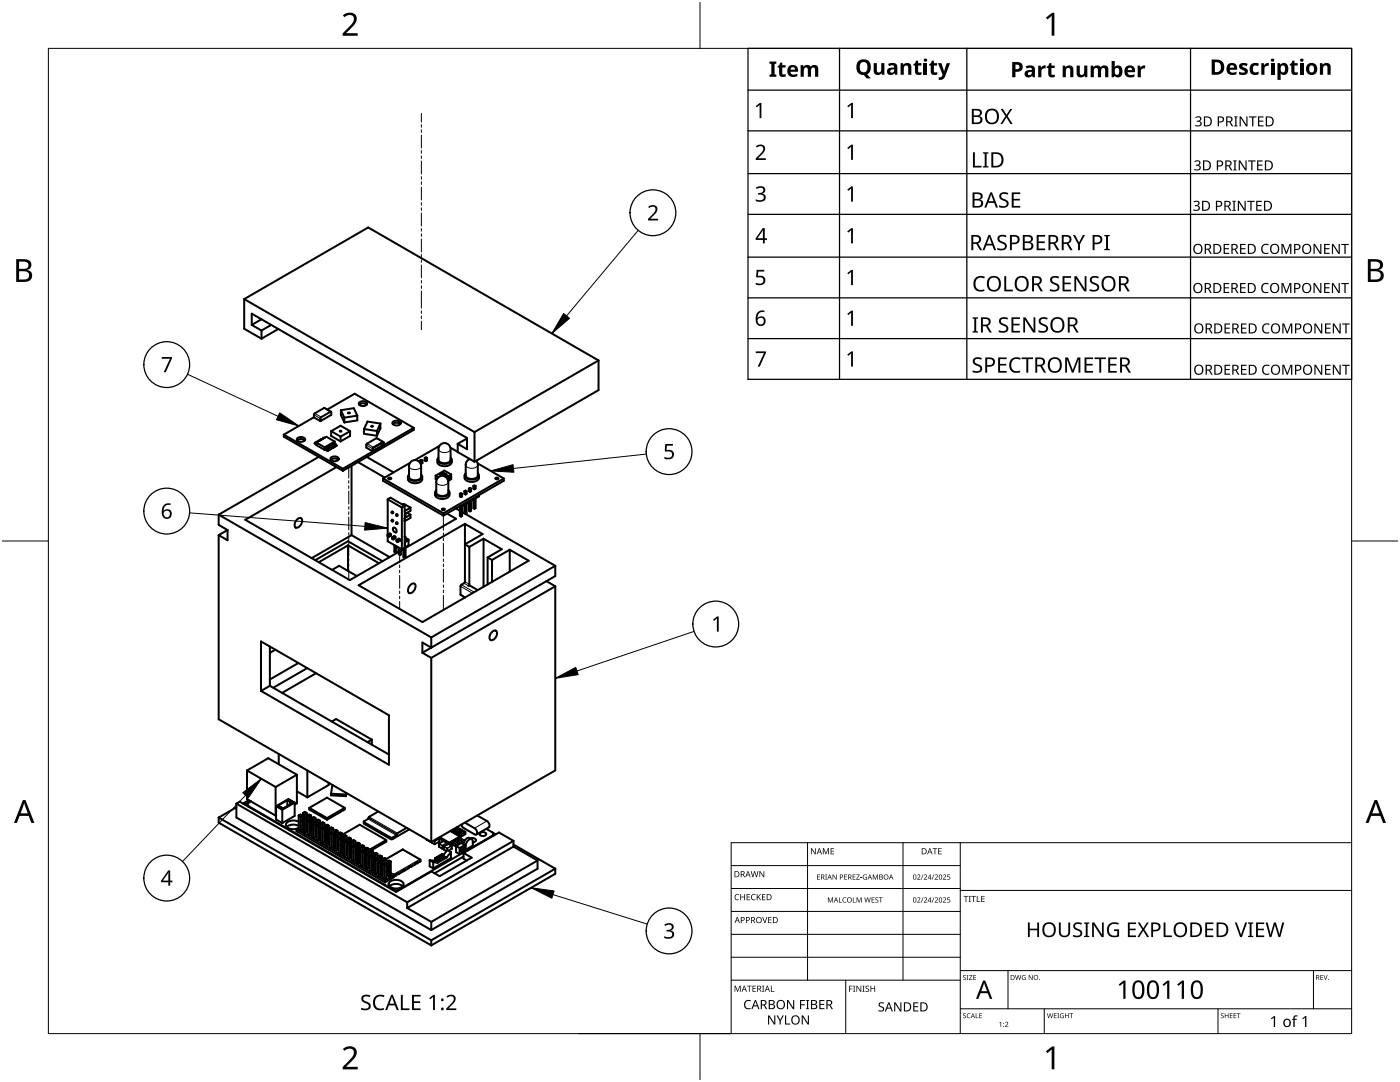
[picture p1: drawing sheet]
<svg xmlns="http://www.w3.org/2000/svg" width="279mm" height="216mm" viewBox="0 0 279 216" stroke-linecap="round" stroke-linejoin="round" font-family="sans-serif">
<g fill="none" stroke="#000" stroke-width=".4">
<path d="M48.7 59.7l24.8-14.3 45.9 26.5M48.7 59.7v5.9l3.5 2M48.7 59.7l46 26.5M50.2 64.8v-2.2l43 24.8v2.2l-1.9-1M50.2 64.8l2 1.2M52.2 63.7l-2 1.1M52.2 66v1.6M54.1 64.8l-1.9 1.2M55.5 65.6l-3.3 2M119.4 71.9v5.9l-24.7 14.3M119.4 71.9l-24.7 14.3M56.6 86.7v.4l11.8 6.8"/>
<path d="M56.6 86.7l11.8 6.8M59.3 87.5a1.04 1.04 0 0 1 1.6 .2 .96 .96 0 0 1-1.7 0zM60.8 87.9l-.7-.3-.8 .3M62.6 83.3l1.3 .7M62.6 83.3l-6 3.4M63.1 88.5l-.2-.1-.1 .1 .3 .2M63.1 88.3v.5l1.7 1M63.1 88.3l1.7 1M63.2 88.3l-.4 .1M63.3 88.2h.1M63.5 88.1l-.2 .1M63.6 91.2l-20 11.5"/>
<path d="M63.7 88l-.3 .1M64 87.8h-.1l-.1 .1M64 83.3l2.1-1.1v.6l-2.2 1.2zM64.3 87.7l-.4 .1M64.3 87.6h.1M64.5 87.5l-.2 .1M64.7 87.3l-.3 .2M64.7 87.3l.1 .1M64.8 89.3v.5M64.9 89.5l.2-.1 .4 .2 .1 .2-.2 .2M64.9 89.5l.4 .2 .1 .3M64.9 89.5v.2"/>
<path d="M64.9 89.7l-.1 .1M64.9 89.7l.5 .3M65.3 81.7l5.5-3.1 11.8 6.8M65.4 89.2l.4 .2 .1 .3M65.4 89.2l.3-.1 .3 .2 .1 .2-.2 .2M65.4 89.2v.2M65.4 89.4l.5 .3M65.4 89.4l-.1 .1M65.9 88.9l.4 .2 .1 .3M65.9 88.9l.3-.1 .4 .2 .1 .3-.3 .1M65.9 88.9v.2M65.9 89.1l-.1 .1"/>
<path d="M65.9 89.1l.5 .3M66 91.4a1.04 1.04 0 0 1 1.6 .2 .96 .96 0 0 1-1.7 0zM66 91.8l.8-.3 .7 .3M66.1 82.2l-1.4-.8-1.9 1.1-.2 .8M66.1 86v1l1.9 1.1M66.1 86l1.9-1.1 1.9 1.1M66.1 86l1.9 1.1M66.5 88.6l.2-.1 .4 .2 .1 .3-.3 .1M66.5 88.6l.3 .2 .1 .3M66.5 88.6v.2M66.5 88.8l.4 .3M66.5 88.8l-.1 .1"/>
<path d="M66.8 88.1l-1.7-.9-2 1.1M66.8 88.1v.4M66.8 88.1l-2 1.2M67.1 93.2l-18.2 10.5 20.9 12.1 9.8-5.7M67.9 86h.2l-.2 .1zM68 87.1v1M68 81.9v.9l.7 1.5M68 81.9l2.6-.4 .7 1.4M68 81.9l.7 1.4M68.4 93.5v.4M68.7 83.3v1M69.5 82.3l.3 .1-.3 .1z"/>
<path d="M69.9 86v1l-1.9 1.1M69.9 86l-1.9 1.1M70.2 92.9v13.9M71.3 82.9v1l-2.6 .4M71.3 82.9l-2.6 .4M71.4 92.2l5.4 3.1M71.7 80.4a1.04 1.04 0 0 1 1.6 .1 .96 .96 0 0 1-1.7 0zM71.7 80.7l.7-.2 .8 .2M72.7 85.6l2.5 .4M72.7 85.6v1l2.5 .4M73.2 91.2l5.3 3.1M74.2 85l.3 .1-.2 .1z"/>
<path d="M74.5 89.3l2-1.1 .1 .6-2.2 1.3zM75.2 86v1M75.9 84.5v1l-.7 1.5M75.9 84.5l-2.6-.4-.6 1.5M75.9 84.5l-.7 1.5M76 88.5l.5 .3M76.5 95.5v.4l12 7M76.5 95.5l12 6.9M76.5 88.2l-2 1.2v.6l2-1.2M76.5 88.2v.6M76.5 88.2l-1.3-.8-2 1.2-.1 .7 1.3 .8M77.4 99.6l.5-.3 2.9 1.6"/>
<path d="M77.4 99.6v7.1M77.4 99.6l2.8 1.7M77.6 95.3l.5 .2-.5 .1zM78.4 84.2a1.04 1.04 0 0 1 1.6 .2 .96 .96 0 0 1-1.7 0zM79.9 84.6l-.8-.3-.7 .3M81.4 95.1a1.14 1.14 0 0 0 1.4 1.3 1.14 1.14 0 0 0 1.5-1.3M81.6 94.7l-.1 .1a.79 .79 0 0 0 .9 1.1 1.48 1.48 0 0 0 1.9-.8l-.3-.4M81.8 92.4l-5.3 3.1M81.9 92.3a1.21 1.21 0 0 1 1.3-.4 1.21 1.21 0 0 1 .8 1.1v2.1a1.39 1.39 0 0 1-2.4 0v-2.1zM82.6 85.4v.4l-14.2 8.1M82.6 85.4l-14.2 8.1M83.9 91.9l.2-.1 .2 .1"/>
<path d="M83.9 91.9v.5M83.9 91.9l.2 .1M83.9 92.4l.2 .1M84.1 92v.5M84.3 91.9v.5l-.2 .1M84.3 91.9l-.2 .1M84.8 91.4v.5l.2 .1M84.8 91.4l.2 .1M84.8 91.4l.2-.2 .2 .2M85 91.5v.5M85.2 91.4v.5l-.2 .1M85.2 91.4l-.2 .1"/>
<path d="M86.8 98.3a1.14 1.14 0 0 0 1.5 1.3 1.14 1.14 0 0 0 1.4-1.3M86.9 94.9l.6 .3M86.9 94.9v.7l.2 .1M87.3 91.7a1.14 1.14 0 0 0 1.4 1.3 1.14 1.14 0 0 0 1.4-1.3M87.6 95.2a1.21 1.21 0 0 1 1.2-.1 1.21 1.21 0 0 1 .7 1v2.2a1.39 1.39 0 0 1-2.4 0v-2.2v-.3zM87.7 89l-4.9 2.8M87.7 88.9a1.21 1.21 0 0 1 1.4-.4 1.21 1.21 0 0 1 .8 1.1v2.1a1.39 1.39 0 0 1-2.4 0v-2.1zM87.9 94.9l.1 .1M87.9 95v-.1a.63 .63 0 0 1 .6-.5 .63 .63 0 0 1 .6 .5l-.2 .2M88.5 94.5l-.5 .1-.1 .2M88.5 94.5h.1M88.5 94.5l.6 .3"/>
<path d="M88.5 94.5l-.6 .3M88.5 94.5l-.6 .4M88.5 94.5l.6 .4M88.5 94.5h.3l.3 .3M89.1 94.9l-.3 .2M89.3 95.5l.2-.1 .2 .1-.2 .2M89.3 95.6l.2 .1M89.5 95.9h.1M89.5 95.7v.2M89.5 97.8l.1 .2a.79 .79 0 0 1-.9 1.1 1.48 1.48 0 0 1-1.9-.8l.3-.5M89.7 95.3v.5l-.2 .1M89.7 95.3l.1-.1 .2 .1-.2 .1"/>
<path d="M89.7 95.3l.1 .1M89.7 95.6l.1 .1M89.8 95.4v.3M89.9 89.3l4.8 2.8M89.9 91.3l.1 .1a.79 .79 0 0 1-.8 1.1 1.48 1.48 0 0 1-1.9-.8l.2-.4M90 94.7v.9l-.2 .1M90 94.7l-1.3-.8-1.8 1M90 94.7l-.9 .5M91.3 88.6v1.6M91.8 98.5l.2-.1 .2 .1M91.8 98.5v.6l.2 .1M91.8 98.5l.2 .2"/>
<path d="M92 98.7v.5M92.2 98.5v.6l-.2 .1M92.2 98.5l-.2 .2M92.7 98v.5l.2 .2M92.7 98l.2-.1 .2 .1M92.7 98l.2 .1M92.7 94.9a1.14 1.14 0 0 0 1.5 1.3 1.14 1.14 0 0 0 1.4-1.3M92.9 98.1v.6M93.1 98l-.2 .1M93.1 98v.5l-.2 .2M93.2 87.5l-1.9 1.1M93.6 97.5v.5l.2 .1"/>
<path d="M93.6 97.5l.2-.1 .2 .1M93.6 97.5l.2 .1M93.8 91.6a1.21 1.21 0 0 0-.9 1.1v2.2a1.39 1.39 0 0 0 2.5 0v-2.2l-.4-.8M93.8 97.6v.5M94 100v1.9l-.2 .1M94 97.5l-.2 .1M94 97.5v.5l-.2 .1M94.5 97l.2 .1M94.5 97l.2-.2 .2 .2M94.5 97v.5l.2 .1M94.5 99.7v1.7l.2 .1M94.7 97.1v.5"/>
<path d="M94.7 99.6v1.9M94.7 86.2v5.9M94.9 99.4v2l-.2 .1M94.9 97v.5l-.2 .1M94.9 97l-.2 .1M95.3 92.5l5.2 3M95.4 94.4l.1 .2a.79 .79 0 0 1-.9 1.1 1.48 1.48 0 0 1-1.9-.8l.2-.5M95.6 98.8v.3l-3.6 2-.2-.1v1.9l.2 .2M99 95.3l.5 .2-.5 .1zM100.5 95.5v.4l-12 7M100.5 95.5l-12 6.9M43.6 106.8v36.7l42.5 24.5"/>
<path d="M43.6 102.7l42.5 24.5M43.6 102.7v2l1.8 1.1M45.4 105.8l-1.8 1M45.4 105.8v2l-1.8-1M59.3 103.7l.5-.3h.3a1.24 1.24 0 0 1-1.1 1.9 1.08 1.08 0 0 1 .3-1.6zM62.9 111.8l6.6-3.8 6.8 4M66.3 113.7l1.4-.8 3.5 2M69.5 108.8v5.1M69.5 108.8l-5.9 3.4M69.5 108.8l6.1 3.6M70.2 106.8l7.6 4.4M70.2 106.8l-8 4.6"/>
<path d="M77.4 106.7v.3l.2 .1M77.4 106.7l.2 .1M77.4 106.8l.1 .1M77.4 107v1l2.8 1.6M77.5 106.9v.1M77.6 106.8l-.1 .1M77.6 106.8v.3M77.7 106.5l.3 .1-.1 .3M77.8 106.4l-.4 .3M78 106.6l-.4 .2M78.1 106.8l-.5 .3M78.2 103.8l.1 .3z"/>
<path d="M78.2 102.2l.1 .2zM78.2 103.8v-.1l.2 .1v.2h-.1M78.2 102.2v-.1l.2 .1v.2h-.1M78.3 107.2v.3l.2 .1M78.3 107.2l.2 .2M78.3 107.4h.1M78.4 102.1l-.2 .1M78.4 103.7l-.2 .1M78.4 107.4v.2M78.5 107.4h-.1M78.5 107.4v.2M78.5 103.9l-.2 .2"/>
<path d="M78.5 102.3l-.2 .1M78.5 105.3a.64 .64 0 0 1 .6 .9 .64 .64 0 0 1-.6-.9zM78.6 107l.3 .1-.1 .3M78.7 108.8v1.3l.2 .1M78.7 107l-.4 .2M78.9 107.1l-.4 .3M78.9 108.9v1.3M79 107.4l-.5 .2M79 102.7l.2 .2zM79 104.3l.2 .3zM79.1 104.3v-.1l.2 .1v.2h-.1M79.1 102.7v-.1l.2 .1v.2h-.1"/>
<path d="M79.1 109v1.1l-.2 .1M79.2 107.8l.1 .3M79.2 107.8l.2 .1M79.2 107.9l.1 .1M79.2 104.2l-.2 .1M79.2 102.6l-.2 .1M79.3 108v.1M79.3 108.1h.1M79.4 104.4l-.2 .2M79.4 102.8l-.2 .1M79.4 107.9v.2M79.4 107.9l-.1 .1"/>
<path d="M79.5 107.5l.3 .1-.1 .3M79.6 109.3v1.3l.2 .2M79.6 107.5l-.4 .3M79.8 107.6l-.4 .3M79.8 109.4v1.4M79.9 107.9l-.5 .2M80 109.5v1.1l-.2 .2M80.2 101.3v8.3M80.2 100.6h.5l1.2 .7M80.5 109.6l-.5 .2M80.5 109.5v1.6l.2 .2M80.7 109.3v2"/>
<path d="M80.8 107.1l.1 .1v.5l-.1 .1M80.8 103.9h.1M80.8 103.4h.1M80.8 107l.1 .1M80.8 109.2h.1M80.8 108.2h.1M80.8 103.5h.1M80.8 100.9v8.4l-.6 .3M80.8 100.9l-.6 .4M80.8 104h.1M80.8 108.2v1M80.9 109.1v2l-.2 .2"/>
<path d="M80.9 107.3l.6 .4v1.1l-.7 .4M81.2 102.3l.7 .4M81.5 107.8l-.7 .4M81.9 116.7l.6-.3 .2 .1a1.24 1.24 0 0 1-1.1 1.8 1.08 1.08 0 0 1 .3-1.6zM81.9 101.3v.6l-1 .6v.8l1-.6M81.9 102.7v.6l-1.1 .7M81.9 101.3l-1.1 .7M88.3 101.5l.5 .1-.5 .2zM88.5 102.4v.5M89.2 102.5l1.8 1-10.1 5.8M91 101.5l.8 .4M92 100.9v2.2"/>
<path d="M92.2 102.2l18.6 10.7M92.2 101v1.9l-.2 .2M92.7 100.7v1.7M92.8 104.5v11.6l-.9 .9v1.7l.9 .5M92.8 104.5l-21.2 12.3 12.7 7.3 21.2-12.2-3.8-2.2M92.8 104.5l3.5 2.1-3.5 2 .9 .5M93.1 100.5v1.9l-.2 .2v-2M93.6 100.2v1.7l.2 .1M93.7 109.1v7.5l-.2 .3 .2-.1 1.6 .9M93.8 100.1v1.9M96.5 107.5v9.6M96.5 107.5l-2.8 1.6"/>
<path d="M96.5 107.5l3.6 2.1-2.8 1.6M97.3 111.2l.9 .5M97.3 111.2v5.4M98.2 111.7v4.4M101.7 109.7l-3.5 2M101.7 109.7v4.4M109 116l1.8 1M110.8 112.9v2l-24.7 14.3M110.8 117v36.7l-24.7 14.3M110.8 112.9l-24.7 14.3M110.8 117l-24.7 14.3M52.1 128l25.5 14.7v9.9l-25.5-14.7z"/>
<path d="M53.9 129v7.8M53.9 136.8l23.7 13.8M53.9 136.8l-1.8 1.1M55 129.6l-1.1 .7M59.6 132.3l-5.7 3.3M61.3 133.3l-6.8 3.9M63.1 134.3l-6.8 4M84.3 130.3l1.8 1M86.1 129.2l-1.8 1.1M86.1 129.2l-1.8-1v2.1M86.1 127.2v2M86.1 131.3v36.8"/>
<path d="M98.2 126.1l.5-.3 .3 .1a1.24 1.24 0 0 1-1.1 1.8 1.08 1.08 0 0 1 .3-1.6zM49.3 153.7l5.7 3.3M49.3 153.7v5.8l5.7 3.3M49.3 153.7l4.2-2.4 5.8 3.3M49.7 159.7l-1.2 .6M50 159.9l-1.2 .6M50.1 159.9l-.7 .5v.3l.3 .2 29.1 16.7 1-.1 18.3-10.7 .3-.4-.3-.4M55 157v5.8M55.6 150.4v2.1M57.3 159.7l-1.8 1 .5 .3M57.3 159.7l.6 .3M57.3 159.7v1.2"/>
<path d="M57.9 160v.6M58.1 159.8l.3 .2-.3 .1 .3 .2-1.8 1-.8-.1 .2-.2M58.1 159.8v.7M58.1 159.8l-.2 .2M59.3 154.6v5.7l-.5 .3M59.3 154.6l-4.3 2.4M59.3 157.9l2 1.2M61.3 153.7v5.4M65.6 156.2v.5l-4.3 2.4M66.1 158.4l2.9 .1M66.1 158.4v.3l2.9 .2M66.2 144l.9-.5 7.1 4.1"/>
<path d="M66.4 156.7l-.3 1.7M69 158.5v.4M69.1 158.2l-.1 .3M69.1 158.2l-.1 .7M74.2 147.6v1M74.2 147.6l-.9 .5M43.6 163.1v1.1l42.5 24.4M43.6 163.1l42.5 24.5M47.2 160.4l.6-.4 31.2 18 7.1-4.1 1.6 .9 6.4-3.7-1.6-.9M47.2 160.4l34.1 19.6M47.2 161.1l-3.6 2M47.2 160.4v2.7l38.9 22.5"/>
<path d="M49.4 160.5v.4M55.1 160.9l1.2 .7M55.1 160.9v2.6l1.2 .7M55.1 162.7l-.1 .1M56 161v.3M56.3 161.6v2.6M56.8 161.2h.1M56.9 161.1l-.1 .1M57.2 160.9h.1M57.2 160.9v.1M57.3 160.9h-.1M57.3 160.9h.1"/>
<path d="M57.8 160.6l-.1 .1M58.8 160.2l-1.2-.8-2.5 1.5M58.8 160.2v2.6l-2.5 1.4M58.8 160.2l-2.5 1.4M59.2 165.5v.4l17.6 10.2M59.2 165.5l17.6 10.2M59.6 164a2.13 2.13 0 0 0-2.5 .3 .84 .84 0 0 0 1 1.1h.7l.8-.2-.4 .3M59.6 164.8a2.22 2.22 0 0 0-2.4 .2M59.6 162.7l.4 .2 .3-.2M59.6 162.7v2.8l.4 .2M59.7 162.7l.3-.2 .2 .2M59.7 162.7h-.1"/>
<path d="M59.7 162.7l.3 .1M60 162.8v2.9M60.2 162.7h.1M60.2 162.7l-.2 .1M60.3 163.7l.2 .1M60.3 162.7v2.8l-.3 .2M60.5 163.8h-.1M60.5 162.9l-.2 .1M60.5 163.2l.3-.2 .4 .2-.4 .2zM60.5 162.2v3.8l.3 .2M60.5 162.2l.3 .2 .4-.2M60.5 162.2l.3-.2 .4 .2"/>
<path d="M60.5 164.7l-.2 .1M60.6 162.1l.2 .2M60.6 163.2l.2 .1M60.8 162.3v.7M60.8 163.3v2.9M61.1 163.2l-.3 .1M61.1 162.1l-.3 .2M61.2 163.1l.2 .1M61.2 162.2v3.8l-.4 .2M61.2 164.8l.2 .1M61.4 162.7l.3 .2 .4-.2M61.4 162.7v3.8l.3 .2"/>
<path d="M61.4 163.5l-.2 .2M61.5 162.7l.2 .1M61.5 162.7l.2-.2 .2 .2M61.5 162.7h-.1M61.5 163.7l.2 .1M61.7 161.2v.3l3.6 2.1M61.7 162.8v.7M61.7 163.8v2.9M61.7 161.2l3.6-2 3.5 2M61.7 163.5l.4 .3-.4 .2-.3-.2 .1-.1M61.7 163.5l-.2 .2M61.7 161.2l3.6 2"/>
<path d="M61.9 162.7h.2M61.9 162.7l-.2 .1M61.9 163.7l-.2 .1M62.1 162.7v3.8l-.4 .2M62.1 165.3l.2 .1M62.3 163.2l.3 .2 .4-.2M62.3 163.2v3.8l.3 .2M62.3 165.3l-.1 .1M62.3 164.9l-.2 .1M62.3 164l-.2 .1M62.4 163.2l.2 .1M62.4 163.2l.2-.2 .4 .2"/>
<path d="M62.4 164.2l.2 .1M62.4 163.2h-.1M62.6 164.1l.4 .2-.4 .2-.3-.2 .1-.1M62.6 163.3v.8M62.6 164.3v2.9M62.6 164.1l-.2 .1M62.8 163.2l-.2 .1M62.8 164.2l-.2 .1M63 163.6l.1-.1 .2 .1M63 165.8l.1 .1M63 163.2v3.8l-.4 .2M63.1 163.8l.4 .2 .3-.2"/>
<path d="M63.1 163.8v3.8l.4 .2M63.1 164.3l-.1 .1M63.3 163.7l.2 .1M63.3 163.7l.2-.2 .3 .3M63.3 164.7l.2 .1M63.3 163.7l-.2 .1M63.3 164.7l-.3 .2M63.5 164.6l.3 .2-.3 .2-.4-.2M63.5 163.8v.8M63.5 164.8v3M63.5 164.6l-.2 .1M63.7 163.7l-.2 .1"/>
<path d="M63.7 164.7l-.2 .1M63.8 163.8v3.8l-.3 .2M63.8 166.3l.2 .1M64 164.3l.4 .2 .3-.2M64 164.3v3.8l.4 .2M64.2 164.2l.2 .1M64.2 164.2l.2-.1 .3 .2M64.2 165.2l.2 .1M64.2 164.2l-.2 .1M64.4 165.1l.3 .2-.3 .2-.4-.2 .2-.1M64.4 164.3v.8M64.4 165.3v3"/>
<path d="M64.4 165.1l-.2 .1M64.6 164.2l-.2 .1M64.6 165.2l-.2 .1M64.7 164.3v3.8l-.3 .2M64.7 166.8l.2 .1M64.9 164.8l.4 .2 .3-.2M64.9 164.8v3.8l.4 .2M65 164.7l.3 .1M65 164.7l.3-.1 .3 .2M65 165.7l.3 .1M65 164.7l-.1 .1M65.3 165.6l.3 .2-.3 .2-.4-.2 .1-.1"/>
<path d="M65.3 163.2v.4M65.3 164.8v.8M65.3 165.8v3M65.3 165.6l-.3 .1M65.5 164.7l-.2 .1M65.5 165.7l-.2 .1M65.6 167.3l.2 .1M65.6 164.8v3.8l-.3 .2M65.8 166.3l.3-.2 .4 .2-.4 .2zM65.8 165.3l.3 .2 .4-.2M65.8 165.3v3.8l.3 .2M65.9 165.2l.2 .1"/>
<path d="M65.9 165.2l.2-.1 .4 .2M65.9 166.2l.2 .1M65.9 165.2l-.1 .1M66.1 165.3v.8M66.1 166.3v3M66.4 165.2l-.3 .1M66.4 166.2l-.3 .1M66.5 165.3v3.8l-.4 .2M66.5 167.9l.2 .1M66.7 165.8l.3 .2 .4-.2M66.7 165.8v3.8l.3 .2M66.8 165.7l.2 .1"/>
<path d="M66.8 165.7l.2-.1 .4 .2M66.8 166.7l.2 .2M66.8 165.7l-.1 .1M67 166.6l.4 .2-.4 .2-.3-.2 .1-.1M67 165.8v.8M67 166.9v2.9M67 166.6l-.2 .1M67.2 166.7l-.2 .2M67.2 165.7l-.2 .1M67.4 168.4l.2 .1M67.4 165.8v3.8l-.4 .2M67.6 167.3l.3-.2 .4 .2-.4 .2z"/>
<path d="M67.6 166.3l.3-.2 .4 .2M67.6 166.3l.3 .2 .4-.2M67.6 166.3v3.8l.3 .2M67.7 166.2l.2 .1M67.7 167.2l.2 .2M67.9 166.3v.8M67.9 167.4v2.9M68.1 166.2l-.2 .1M68.1 167.2l-.2 .2M68.3 166.3v3.8l-.4 .2M68.3 168.9l.1 .1M68.3 166.9l.1 .1"/>
<path d="M68.4 166.8l.4 .2 .4-.2M68.4 166.8v3.8l.4 .2M68.5 166.8l-.2-.2 3.5-2 5.3 3M68.6 166.7l.2 .2M68.6 166.7l.2-.1 .4 .2M68.6 167.8l.2 .1M68.6 166.7l-.2 .1M68.8 161.2v.3l-3.5 2.1M68.8 166.9v.7M68.8 167.9v2.9M68.8 167.6l.4 .2-.4 .2-.4-.2h.2M68.8 161.2l-3.5 2"/>
<path d="M68.8 167.6l-.2 .2M69 167.8l-.2 .1M69 166.7l-.2 .2M69.2 169.4l.1 .1M69.2 167.1l.2 .2M69.2 166.8v3.8l-.4 .2M69.2 167.4l.1 .2M69.3 167.3l.4-.2 .3 .2M69.3 167.3l.4 .2 .3-.2M69.3 167.3v3.8l.4 .2M69.5 168.3h-.2l.4 .3 .3-.3h-.1M69.5 167.2l.2 .2"/>
<path d="M69.5 168.3l.2 .1M69.7 168.1l.2 .2M69.7 167.4v.7M69.7 168.4v2.9M69.7 168.1l-.2 .2M69.9 168.3l-.2 .1M69.9 167.2l-.2 .2M70 167.3v3.8l-.3 .2M70 169.9l.2 .1M70 167.6l.3 .2M70 168l.2 .1M70.2 168.9l.4-.2 .3 .2-.3 .2z"/>
<path d="M70.2 167.8l.4-.2 .3 .2M70.2 167.8l.4 .2 .3-.2M70.2 167.8v3.8l.4 .2M70.4 167.8l.2 .1M70.4 168.8l.2 .1M70.6 167.9v.8M70.6 168.9v2.9M70.8 168.8l-.2 .1M70.8 167.8l-.2 .1M70.9 167.8v3.8l-.3 .2M70.9 170.4l.2 .1M70.9 168.1l.3 .2"/>
<path d="M70.9 168.5l.2 .1M71.1 168.3l.3 .3 .4-.3M71.1 168.3v3.8l.3 .2M71.2 168.3l.2 .1M71.2 168.3l.2-.2 .3 .2M71.2 169.3l.2 .1M71.2 168.3h-.1M71.4 169.2l.4 .2-.4 .2-.3-.2 .1-.1M71.4 168.4v.8M71.4 169.4v2.9M71.4 169.2l-.2 .1M71.7 169.3l-.3 .1"/>
<path d="M71.7 168.3l-.3 .1M71.7 168.3h.1M71.8 170.9l.2 .1M71.8 168.3v3.8l-.4 .2M71.8 168.7l.3 .1M71.8 169l.2 .1M72 168.9l.3 .2 .4-.2M72 168.9v3.8l.3 .2M72.1 168.8l.2 .1M72.1 168.8l.2-.1 .4 .2M72.1 169.8l.2 .1M72.1 168.8l-.1 .1"/>
<path d="M72.3 169.7l.4 .2-.4 .2-.3-.2 .1-.1M72.3 169.7l-.2 .1M72.3 168.9v.8M72.3 169.9v3M72.5 168.8l-.2 .1M72.5 169.8l-.2 .1M72.6 164l.1 .4 5.4 3.1 .2-.1 3.4-1.9M72.7 168.9v3.8l-.4 .2M72.7 171.4l.2 .1M72.7 169.2l.3 .1M72.7 169.5l.2 .1M72.9 169.4l.3 .2 .4-.2"/>
<path d="M72.9 169.4v3.8l.3 .2M73 169.3l.2 .1M73 169.3l.2-.1 .4 .2M73 170.3l.2 .1M73 169.3l-.1 .1M73.2 170.2l.4 .2-.4 .2-.3-.2 .1-.1M73.2 169.4v.8M73.2 170.4v3M73.2 170.2l-.2 .1M73.4 169.3l-.2 .1M73.4 170.3l-.2 .1M73.6 169.4v3.8l-.4 .2"/>
<path d="M73.6 171.9l.1 .1M73.9 169.8l.2 .1M73.9 170.8l.2 .1M73.9 169.8l-.3 .2M74.1 170.7l.4 .2-.4 .2-.4-.2 .2-.1M74.1 169.7l.4 .2M74.1 170.7l-.2 .1M74.1 169.9v.8M74.1 170.9v3M74.1 169.7l-.2 .1M74.3 169.8l-.2 .1M74.3 170.8l-.2 .1"/>
<path d="M74.5 169.9l-.4 .2-.4-.2v3.8l.4 .2M74.5 169.9v3.8l-.4 .2M74.5 172.4l.1 .2M74.6 170.4l.4 .2 .3-.2M74.6 170.4v3.8l.4 .2M74.8 170.3l.2 .1M74.8 170.3l.2-.1 .3 .2M74.8 171.3l.2 .1M74.8 170.3l-.2 .1M75 171.2l.3 .2-.3 .2-.4-.2 .2-.1M75 170.4v.8M75 171.4v3"/>
<path d="M75 171.2l-.2 .1M75.2 170.3l-.2 .1M75.2 171.3l-.2 .1M75.3 173l.2 .1M75.3 170.4v3.8l-.3 .2M75.5 161.9l-1.8 1.1-.2 .4-.9 .6 5.5 3.2 1-.5 .2-.4 1.9-1.1M75.5 171.9l.4-.2 .3 .2-.3 .2zM75.5 170.9l.4 .2 .3-.2M75.5 170.9v3.8l.4 .2M75.5 172.3l-.2 .1M75.7 170.8l.2 .1M75.7 170.8l.2-.1 .3 .2"/>
<path d="M75.7 171.8l.2 .2M75.7 170.8l-.2 .1M75.9 170.9v.8M75.9 172v2.9M76.1 171.8l-.2 .2M76.1 170.8l-.2 .1M76.2 170.9v3.8l-.3 .2M76.2 173.5l.2 .1M76.4 171.4l.4 .2 .3-.2M76.4 171.4v3.8l.4 .2M76.4 171.8l-.2 .1M76.5 171.3l.3 .1"/>
<path d="M76.5 171.3l.3-.1 .3 .2M76.5 172.3l.3 .2M76.5 171.3l-.1 .1M76.8 172.2l.3 .2-.3 .2-.4-.2 .1-.1M76.8 171.4v.8M76.8 172.5v2.9M76.8 172.2l-.3 .1M76.8 175.7v.4M77 172.3l-.2 .2M77 171.3l-.2 .1M77.1 167.6v.3l-3 1.8M77.1 167.6l-3.5 2.1"/>
<path d="M77.1 174l.2 .1M77.1 171.4v3.8l-.3 .2M77.3 171.9l.3-.2 .4 .2M77.3 171.9l.3 .2 .4-.2M77.3 171.9v2.8l.3 .2M77.4 171.8l.2 .2M77.6 172v2.9M77.8 175.9a1.82 1.82 0 0 1 2.8 .5 1.8 1.8 0 0 1-3 .3v-.3zM77.8 171.8l-.2 .2M78 171.9v2.8l-.4 .2M78 174.5l.4 .2M78.4 174.8l.2 .2"/>
<path d="M78.4 174.7l-1.6 1M78.4 174.7v.5l-1.6 .9M78.6 174.4v.6M79.3 174.3l.2 .1M79.5 174.4v-.2l-.9 .8M80.4 176.8a2.14 2.14 0 0 0-2.7 0M80.4 169.5h.1M80.4 173.7v.2l-.9 .5M80.4 169.5l-3.3 1.9M80.4 169.5l3.5 2M80.4 173.7h.1M80.6 173.6l.1 .1"/>
<path d="M80.7 173.5h.1M80.7 173.5l-.3 .2M80.7 173.5v.2M81.8 172.9l.2 .1M81.9 172.8h.1M81.9 172.8l-.3 .2v.2l-.9 .5M82 172.8v.2M83 172.2l.2 .1M83.2 172.3v-.2l-.3 .2v.2l-.9 .5M83.7 171.5l.2 .1v.3l-.7 .4M85.1 167.5h.1M85.1 167.5l.8 .4"/>
<path d="M85.7 171.6l.8 .5M85.7 171.6v1.3l.8 .4M85.7 171.6l.9 .1M86.5 172.1v1.2M86.5 172.1l.8 .1M86.6 171.7l.7 .5M86.8 171.6l.3 .2M86.8 171.6l-.2 .1M86.8 171.2v.4M86.8 171.2l.3 .2M87 171.2l.2 .2-.1 .4M87 171.2l.2 .1v.4"/>
<path d="M87 171.2v.1M87.1 171.4l.3-.2v.4M87.1 171.4v.4M87.1 171.2l.2 .1v.4M87.1 171.2l.2 .1-.1 .4M87.1 171.2h.1M87.2 171.7h.1M87.2 171.1l.1 .2M87.2 171.1v.1M87.2 171.1l.2 .1M87.3 171.7h.1M87.3 171.1l.2 .1"/>
<path d="M87.3 171.1h.3M87.3 171.6h.1M87.4 171v.1M87.4 171.2l-.1 .5M87.4 171l-.1 .1M87.4 171.6h.1M87.5 171.2v.4M87.5 171l.1 .1M87.5 171h.1M87.5 167.2l2.6 1.6 .1 .6-.7 .3M87.5 171.5h.1M87.5 167.2h.1"/>
<path d="M87.6 170.9v.1M87.6 171.1v.4M87.6 170.9l.1 .1M87.6 170.9l.1 .2M87.6 171.5h.1M87.6 171.1h.1M87.6 170.9h.1M87.6 170.9l.2 .1M87.6 167.3l.1 .6M87.7 167.9l-.9 .6-.7-.4M87.7 167.9h.1M87.7 171.1h-.1"/>
<path d="M87.7 170.8l.2 .1M87.7 171.4h.1M87.7 170.8h.1M87.7 171l-.1 .5M87.7 170.8v.1M87.8 167l1.9 1.1M87.8 171.4h.1M87.8 171h-.1M87.8 171l-.1 .4M87.8 171l.1 .4M87.8 170.8l.2 .1M87.8 170.8h.1"/>
<path d="M87.8 171v.4M87.9 170.7l.1 .1M87.9 170.7l.2 .1M87.9 170.9v.4M87.9 170.7v.1M88 170.9h-.1M88 170.9v.4M88 171.3l-.2 .1M88 171.3h.1M88 170.7h.1M88 170.7l.1 .1M88 170.7l.2 .1"/>
<path d="M88 170.6l.3 .1v.4M88 171.2h.1M88 170.8v.1M88.1 170.6v.1M88.1 170.8l-.1 .5M88.1 170.6h-.1M88.1 170.6l.2 .1M88.1 171.2h.1M88.2 170.6h-.1M88.2 170.6l.1 .1M88.2 170.6h.1M88.2 170.8l-.1 .4"/>
<path d="M88.2 171.1h.1M88.2 171.2h.1M88.2 170.7v.5M88.3 170.5l.1 .1M88.3 170.5v.1M88.3 170.7l-.2 .1M88.3 171.1h.1M88.3 170.7v.4M88.4 171.1h-.1M88.4 171h.1M88.4 170.6l-.1 .1M88.4 170.6v.5"/>
<path d="M88.4 170.6v.4M88.5 170.6l-.3-.2-1.4 .8M88.5 170.6l-.1 .4M88.5 170.8l.6 .3M88.5 170.6h-.1M88.6 167.8l-1 .6v.6l.6 .3 .4-.1M89.1 171.1l-1.8 1.1M89.2 168.2v.3M89.5 168.4l-.9 .5v.6l.5 .3M89.9 165.8l1.9 1.1M90 170l-.9 1.1M90 170v1.2l-3.5 2.1"/>
<path d="M90 170l-.7-.4-.8 1M90.2 165.7v.2l.3 .2M90.3 168.1v.4l.7 .4M90.3 168.1l-.6 .4v-.4M90.3 168.1l.9 .5M90.3 165.6l.2 .1M90.5 165.7v.4M90.7 167.8l.9 .5M90.7 167.8l-.4 .3M90.9 165.9l.4 .2M90.9 165.9v.4l.4 .2M90.9 165.9l-.4 .2"/>
<path d="M91 168.8l.7 .4M91 168.8v1.2l.7 .4M91.2 168.6v.1M91.2 165l.2 .2M91.3 166.1v.4M91.4 167.4v.5l.6 .3M91.4 167.5l-.7 .4M91.4 167.4l.9 .5M91.4 165.2v.4M91.4 165.2l-.9 .5M91.6 168.3v.2M91.6 168.3l-.4 .3"/>
<path d="M91.6 166.3l.4 .2M91.6 166.3v.4l.4 .3M91.6 166.3l-.3 .2M91.7 169.2v1.2M91.8 166.9v.3M91.8 167.2l-.4 .2M91.8 167.2l.9 .5M91.8 166.9l-2.1 1.2M92 166.5v.5M92.1 165.6l-.3-.2-.9 .5M92.1 165.6l-.8 .5M92.1 165.6v.4"/>
<path d="M92.3 167.9v.4M92.4 169.4l.1-.1a.32 .32 0 0 1 .1 .4 .32 .32 0 0 1-.4 .1zM92.5 170.2v1.1l.6 .4M92.5 170.9l-5.8 3.3M92.5 168.2l-.2 .1M92.6 169.3a.38 .38 0 0 0-.5 .1 .38 .38 0 0 0 .1 .5M92.7 167.7v.2M92.7 167.7l-.4 .2M92.8 164.1l1.9 1.2 .4 .4a.54 .54 0 0 1-.2 .8l-2.3-1.2-.5-.8M92.8 168.6v1.2l-1.1 .6M92.8 168.6l-.7-.4-1.1 .6M92.8 169.5l.1 .1"/>
<path d="M92.8 168.6l-1.1 .6M92.9 166l-.4-.2-.9 .5M92.9 166v.4l-.9 .6M92.9 166l-.9 .5M93.4 167.7l.5-.3a.43 .43 0 0 1 .5 .5v.8l-1.5 .9 .1-1.1zM93.9 167.3l.4-.1a.52 .52 0 0 1 .6 .7l-.5 .2M94.2 167.5l-.5-.3a1.19 1.19 0 0 0-1.2 1.2M94.4 168l.1 .1M95.2 162.7l2 1.1 .3 .4a.66 .66 0 0 1 0 .9l-2.4 1.4M95.8 166.2a.85 .85 0 0 1 1.2 .2 .78 .78 0 0 1-1.3 0zM97 165.4l1.9 1.1M98.4 166.6l.2 .1"/>
<path d="M98.4 166.4v.4M102.5 168.9l4.8 2.8M102.5 167.8v1.1M102.5 167.8l-21.2 12.2M102.5 167.8l-2.9-1.7-7.1 4.1M102.5 168.9l-21.2 12.3M102.5 168.5l8.3 4.8M107.3 171.7v1.6l-21.2 12.3M107.3 171.7l-21.2 12.3M110.8 173.3v1.1l-24.7 14.2M110.8 173.3l-24.7 14.3M81.3 181.2l4.8 2.8"/>
<path d="M81.3 180v1.2M86.1 184v1.6M86.1 187.6v1"/>
</g>
<g fill="none" stroke="#000" stroke-width=".2">
<path d="M62.6 82.8l1.3 .7M62.8 82.5l1.3 .7M63.2 88.2l-.2 .2M63.7 87.9l-.2 .2M64.2 87.6l-.2 .2M64.7 81.4l1.2 .8M64.7 87.3l-.2 .2M65.5 89.5l-.3 .2M65.6 89.8l-.2 .2M66 89.2l-.3 .2M66.1 89.5l-.2 .2M66.5 88.9l-.2 .2"/>
<path d="M66.7 89.2l-.3 .2M67 88.6l-.2 .2M67.2 88.9l-.3 .2M73.1 88.8l1.3 .7M73.3 88.5l1.3 .8M75.1 87.5l1.3 .7M84 93a1.39 1.39 0 0 1-2.4 0M89.5 96.1a1.39 1.39 0 0 1-2.4 0M89.9 89.6a1.39 1.39 0 0 1-2.4 0M92.9 92.7a1.39 1.39 0 0 0 2.5 0M91.9 118.6l1 .6M91.9 117l2.4 1.4"/>
<path d="M92.1 116.7l2.5 1.5M92.6 116.4l.9 .5M92.8 116.1l.9 .5M49.7 160.9v.1M72.7 164.1v.3M73.4 163.4l5.7 3.3M73.6 163.2l5.6 3.2M73.6 163.2l5.6 3.3M73.7 163l5.6 3.3M75.3 172.8l.2 .1M75.3 172.6l.2 .1M75.5 172.3l-.2 .1"/>
<path d="M76.2 173.3l.2 .1M76.2 173.1l.2 .1M76.4 171.8l-.2 .1M77.1 173.8l.2 .1M77.1 173.6l.2 .1M77.1 171.4l3.3-1.9 3.3 2-5.1 2.9-.6-.3M78 167.1v.3M78.3 167.1v.3M78.3 177.5v.1M79.5 174.2v.1M79.8 177.5v.1M80.7 173.5h.1"/>
<path d="M81.9 172.8h.1M83.2 172.1h.1M83.9 171.6l-5.3 3-.6-.3M85.1 167.5h.1M85.7 167.8v.1M86.1 168v.1M86.5 167.8l.2 .1M86.6 167.7l.2 .1M86.7 167.9v.5M86.8 167.8l-.1 .1M86.8 167.8v.1M86.8 167.9h-.1"/>
<path d="M86.8 167.9v.5M87.5 167.2l.1 .1M87.6 168.4h.1M87.6 167.3l.1 .1M87.6 167.3l-.8 .5M87.6 168.4l.6 .4M87.6 168.4v.6M87.6 168.3h.1M87.6 167.3h.1M87.7 167.4v.5M87.7 167.4l-.9 .5M87.7 168.3l-.1 .1"/>
<path d="M87.7 168.3l.6 .4M87.7 167.4h.1M88.2 168.8v.5M88.3 168.7l-.1 .1M88.3 168.7v.1M88.3 168.8h-.1M88.3 168.8v.5M88.5 167.8h.1M88.5 167.8l.6 .4M88.5 167.8l-.8 .5M88.6 168.9v.1M88.6 167.8h-.1"/>
<path d="M88.6 169l.6 .3M88.6 169v.5M88.6 168.9h.1M88.6 168.9l.6 .3M89.1 168.2l.1 .1M89.1 168.2l-.8 .5M89.2 168.2h-.1M89.2 168.3v.2M89.2 169.3v.4M89.2 168.3l-.9 .5M89.2 168.2v.1M89.2 169.2v.1"/>
<path d="M89.2 169.2l.1 .1M89.3 169.3h-.1M89.3 169.3v.3M89.4 168.4h.1M89.5 168.4l.6 .3M89.5 168.4l-.9 .5M89.5 168.4h.1M90.1 168.7v.1M90.1 168.7l-.9 .5M90.1 168.7h.1M90.1 168.8l-.8 .5M90.1 168.8v.6"/>
<path d="M90.2 168.8h-.1M92.8 168.6l.1 .1M97.2 163.8l-2.5 1.5M98.1 166.8v.1"/>
</g>
<g fill="none" stroke="#000" stroke-width=".2">
<path d="M84.1 22.6v1.8M84.1 24.9v.5M84.1 25.9v.5M84.1 26.9v2.6M84.1 30.1v.5M84.1 31.1v.5M84.1 32.1v2.6M84.1 35.2v.6M84.1 36.3v.5M84.1 37.3v2.6M84.1 40.4v.5M84.1 41.5v.5"/>
<path d="M84.1 42.5v2.6M84.1 45.6v.5M84.1 46.6v.6M84.1 47.7v2.6M84.1 50.8v.5M84.1 51.8v.6M84.1 52.9v2.6M84.1 56v.5M84.1 57v.5M84.1 58.1v3.4M84.1 62v.5M84.1 63.1v.5"/>
<path d="M84.1 64.1v1.7M69.6 85.8v.1M69.6 93.3v2.1M69.6 95.9v.5M69.6 96.9v.6M69.6 98v2.6M69.6 101.1v.5M69.6 102.1v.5M69.6 103.2v2.5M69.6 106.3v.5M69.6 107.3v.5M69.6 108.3v2.6"/>
<path d="M69.6 111.5v.5M69.6 112.5v.5M69.6 113.5v2.1M79.8 110.7v1.5M79.8 112.7v.6M79.8 113.8v.5M79.8 114.8v2.6M79.8 117.9v.5M79.8 119v.5M88.5 102.9v2.9M88.5 106.3v.6M88.5 107.4v.5"/>
<path d="M88.5 108.4v2.6M88.5 111.5v.5M88.5 112.6v.5M88.5 113.6v2.6M88.5 116.7v.5M88.5 117.7v.6M88.5 118.8v2.9M79.8 120v1.5"/>
</g>
<path d="M9.7 9.7h260v196.5h-260z" fill="none" stroke="#000" stroke-width=".2"/>
<path d="M139.7 .5v9.2M.5 108h9.2M269.7 108h9.2M139.7 206.2v9.2" fill="none" stroke="#000" stroke-width=".2"/>
<g fill="#000">
<path d="M68.4 3.1a1.64 1.64 0 0 1 2.8 .4 2.52 2.52 0 0 1-1.2 2.2l-.9 .9h2.3v.5h-3v-.4l1.2-1.2a1.95 1.95 0 0 0 .9-2.2 1.23 1.23 0 0 0-1.8 .1zM208.7 3.5l1.3-.9h.4v4.5h-.5v-4l-.9 .8zM68.4 209.3a1.64 1.64 0 0 1 2.8 .4 2.52 2.52 0 0 1-1.2 2.2l-.9 1h2.3v.5h-3v-.5l1.2-1.2a1.95 1.95 0 0 0 .9-2.1 1.23 1.23 0 0 0-1.8 .1zM208.7 209.8l1.3-1h.4v4.6h-.5v-4l-.9 .7z"/>
<path d="M3.2 51.7h1.3a1.28 1.28 0 0 1 1.7 1.3 1.04 1.04 0 0 1-.8 .9 1.23 1.23 0 0 1 1 1.5 1.23 1.23 0 0 1-1.6 .9h-1.6zM3.8 54.1v1.7h.9a.86 .86 0 0 0 1.1-.9 .86 .86 0 0 0-1.1-.8zM3.8 52.2v1.4h.8a.78 .78 0 0 0 1.1-.7 .78 .78 0 0 0-1.1-.7z"/>
<path d="M273 51.7h1.3a1.28 1.28 0 0 1 1.7 1.3 1.04 1.04 0 0 1-.9 .9 1.23 1.23 0 0 1 1 1.5 1.23 1.23 0 0 1-1.5 .9h-1.6zM273.6 54.1v1.7h.9a.86 .86 0 0 0 1.1-.9 .86 .86 0 0 0-1.2-.8zM273.6 52.2v1.4h.8a.78 .78 0 0 0 1-.7 .78 .78 0 0 0-1.1-.7z"/>
<path d="M4.6 159.6h.5l1.8 4.6h-.6l-.6-1.4h-1.8l-.5 1.4h-.6zM4.8 160.2l-.7 2.1h1.4z"/>
<path d="M274.3 159.6h.5l1.8 4.6h-.6l-.5-1.4h-1.8l-.6 1.4h-.6zM274.6 160.2l-.7 2.1h1.4z"/>
</g>
<g fill="none" stroke="#000" stroke-width=".2">
<path d="M145.9 172.7h45.7M145.9 177.3h45.7M161.2 168.1v27.5M180.2 168.1v27.5M191.6 168.1v38.1M191.6 177.7h78.1M269.7 168.1h-123.8v38.1h-30.5M145.9 181.9h45.7M145.9 186.4h45.7M145.9 191h45.7M145.9 195.6h45.7M168.8 195.6v10.6"/>
<path d="M191.6 193.7h78.1M201.2 193.7v7.6M262.1 193.7v7.6M191.6 201.3h78.1M208.4 201.3v4.9M243.1 201.3v4.9"/>
</g>
<g fill="#000">
<path d="M146.8 178.6l.4-.2 .3 .1v.1a.49 .49 0 0 0-.7 .4 .49 .49 0 0 0 .7 .5 .52 .52 0 0 1-.7 0 .52 .52 0 0 1-.2-.6zM147.7 178.4h.2v.5h.6v-.5h.2v1.2h-.2v-.5h-.6v.5h-.2zM149 178.4h.7v.1h-.5v.4h.4v.2h-.4v.4h.5v.1h-.7zM150 178.6l.5-.2 .3 .1-.1 .1a.49 .49 0 0 0-.7 .4 .49 .49 0 0 0 .8 .5 .52 .52 0 0 1-.7 0 .52 .52 0 0 1-.2-.6zM149.8 173.8h.2l.2 1.1 .3-1.1h.2l.3 1.1 .2-1.1h.2l-.3 1.2h-.2l-.3-1-.3 1h-.1zM151 178.4h.2v.6l.5-.6h.2l-.5 .5 .5 .7h-.2l-.4-.6-.1 .6h-.2zM151.6 173.8h.1l.7 1v-1h.1v1.2h-.2l-.6-1v1h-.1zM152.1 178.4h.7v.1h-.6v.4h.5v.2h-.5v.4h.6v.1h-.7zM161.8 169.3h.2l.7 1v-1h.1v1.2h-.2l-.6-1v1h-.2zM163.1 174.5h.6v.1h-.5v.3h.4v.1h-.4v.4h.5v.1h-.6zM164.2 169.3h.2l.4 .9 .4-.9h.2v1.2h-.1v-1.1l-.4 1.1h-.1l-.4-1.1v1.1h-.2zM164.7 174.5h.4l-.2 .1v.8l.2 .1h-.4l.1-.1v-.8z"/>
<path d="M165.8 169.3h.6v.1h-.5v.4h.5v.1h-.5v.4h.5v.2h-.6zM166.2 174.5h.1l.6 .8-.1-.8h.2v1h-.2l-.5-.8v.8h-.1zM168.3 179.2l.3-.1h.3v.1a.41 .41 0 0 0-.6 .4 .41 .41 0 0 0 .6 .4 .48 .48 0 0 1-.7-.1 .48 .48 0 0 1 .1-.7zM168.5 174.5h.6v.1h-.5v.3h.4v.1h-.4v.4h.5v.1h-.6zM170.2 174.5h.5v.1h-.4v.3h.4v.1h-.4v.4h.4v.1h-.5zM170.9 174.5h.7l-.6 .9h.6v.1h-.7l.5-.9h-.5zM171.7 175.1h.3v.1h-.3zM172.3 174.6l.5-.1h.2v.2a.42 .42 0 0 0-.7 .3 .42 .42 0 0 0 .6 .4v-.3h-.2v-.1h.3v.5a.56 .56 0 0 1-.7-.1 .56 .56 0 0 1 0-.8zM174.2 174.5h.2l.3 .8 .3-.8h.2v1h-.1v-.9l-.5 .9-.3-.9v.9h-.1zM174.7 179.2l.4-.1h.2v.1a.24 .24 0 0 0-.4-.1 .24 .24 0 0 0-.1 .3 .24 .24 0 0 0 .3 .2 .32 .32 0 0 1 .1 .5 .32 .32 0 0 1-.5-.2v.1a.26 .26 0 0 0 .4 0 .26 .26 0 0 0 .1-.3 .26 .26 0 0 0-.4-.1zM183 174.6a.37 .37 0 0 1 .6 0 .37 .37 0 0 1-.2 .6l-.2 .2h.5v.1h-.7l.3-.4a.27 .27 0 0 0 .3-.3 .27 .27 0 0 0-.4-.2zM184.2 174.5h.1l-.4 1h-.1z"/>
<path d="M184.2 179.1h.1l-.4 1h-.1zM184.4 174.6a.37 .37 0 0 1 .6 0 .37 .37 0 0 1-.3 .6l-.2 .2h.5v.1h-.6l.2-.4a.27 .27 0 0 0 .3-.3 .27 .27 0 0 0-.4-.2zM186.3 174.5h.2l-.4 1h-.1zM186.3 179.1h.2l-.4 1h-.1zM186.1 169.3h.9v.1h-.3v1.1h-.2v-1.1h-.4zM186.5 174.6a.37 .37 0 0 1 .6 0 .37 .37 0 0 1-.2 .6l-.2 .2h.5v.1h-.7l.3-.4a.27 .27 0 0 0 .3-.3 .27 .27 0 0 0-.4-.2zM187.2 169.3h.7v.1h-.5v.4h.5v.1h-.5v.4h.5v.2h-.7zM188.2 174.6a.37 .37 0 0 1 .6 0 .37 .37 0 0 1-.3 .6l-.2 .2h.5v.1h-.6l.2-.4a.27 .27 0 0 0 .3-.3 .27 .27 0 0 0-.4-.2zM189.1 174.5h.5v.1h-.4v.3a.34 .34 0 0 1 .4 .2 .34 .34 0 0 1-.1 .4 .34 .34 0 0 1-.5-.1 .27 .27 0 0 0 .4 .1 .27 .27 0 0 0 .1-.4 .27 .27 0 0 0-.4-.1zM189.1 179.1h.5v.1h-.4v.3a.34 .34 0 0 1 .4 .1 .34 .34 0 0 1-.1 .5 .34 .34 0 0 1-.5-.2 .27 .27 0 0 0 .4 .1 .27 .27 0 0 0 .1-.3 .27 .27 0 0 0-.4-.1zM192.3 178.8h.9v.1h-.3v1.1h-.2v-1.1h-.4zM193.3 178.8h.5l-.2 .1v1l.2 .1h-.5l.2-.1v-1z"/>
<path d="M193.8 178.8h1v.1h-.4v1.1h-.2v-1.1h-.4zM194.9 178.8h.2v1.1h.5v.1h-.7zM195.8 178.8h.7v.1h-.5v.4h.5v.1h-.5v.5h.5v.1h-.7zM146.6 196.7h.2l.4 1 .4-1h.2v1.2h-.1v-1.1l-.4 1.1h-.2l-.4-1.1v1.1h-.1zM148.7 199.8l.7-.3 .5 .1-.1 .2a.73 .73 0 0 0-1.1 .7 .73 .73 0 0 0 1.1 .6v.2a.95 .95 0 0 1-1.2-.3 .95 .95 0 0 1 .1-1.2zM149.1 196.7h.9v.1h-.4v1.1h-.1v-1.1h-.4zM150.2 196.7h.7v.1h-.6v.4h.5v.1h-.5v.5h.6v.1h-.7zM152.1 183h.2l.3 1 .4-1h.1l-.4 1.2h-.1zM152.1 196.7h.4l-.1 .1v1l.1 .1h-.4l.1-.1v-1zM153.8 196.7h.2v1.1h.5v.1h-.7zM153.3 183h.7v.1h-.5v.4h.5v.1h-.5v.5h.5v.1h-.7zM165.2 179.1h.2l.3 .8 .4-.8h.1v1h-.1v-.9l-.4 .9-.4-.9v.9h-.1z"/>
<path d="M167.4 179.1h.2v.9h.4v.1h-.6zM169.5 196.7h.6v.1h-.5v.5h.5v.1h-.5v.5h-.1zM170.2 179.1h.1v.9h.5v.1h-.6zM170.2 196.7h.5l-.2 .1v1l.2 .1h-.5l.2-.1v-1zM171 179.1h.1l.4 .8 .3-.8h.2v1h-.2l.1-.9-.5 .9-.3-.9v.9h-.1zM170.9 196.7h.2l.6 1v-1h.2v1.2h-.2l-.6-1v1h-.2zM172.1 196.7h.5l-.2 .1v1l.2 .1h-.5l.2-.1v-1zM172.8 196.8l.4-.1h.2v.2a.25 .25 0 0 0-.4-.1 .25 .25 0 0 0 0 .4 .4 .4 0 0 1 .5 .3 .4 .4 0 0 1-.3 .4 .4 .4 0 0 1-.5-.2l.2 .1a.27 .27 0 0 0 .4-.2 .27 .27 0 0 0-.3-.3l-.3-.2zM172.5 179.1h.1l.2 .8 .3-.8h.1l.2 .8 .3-.8h.1l-.3 1h-.1l-.3-.9-.2 .9h-.1zM173.9 179.1h.6v.1h-.4v.3h.4v.1h-.4v.4h.4v.1h-.6zM173.7 196.7h.2v.5h.6v-.5h.2v1.2h-.2v-.6h-.6v.6h-.2zM175.4 179.1h.8v.1h-.4v.9h-.1v-.9h-.3z"/>
<path d="M183 179.2a.37 .37 0 0 1 .6 0 .37 .37 0 0 1-.2 .6l-.2 .2h.5v.1h-.7l.3-.4a.27 .27 0 0 0 .3-.3 .27 .27 0 0 0-.4-.2zM184.4 179.2a.37 .37 0 0 1 .6 0 .37 .37 0 0 1-.3 .6l-.2 .2h.5v.1h-.6l.2-.4a.27 .27 0 0 0 .3-.3 .27 .27 0 0 0-.4-.2zM186.5 179.2a.37 .37 0 0 1 .6 0 .37 .37 0 0 1-.2 .6l-.2 .2h.5v.1h-.7l.3-.4a.27 .27 0 0 0 .3-.3 .27 .27 0 0 0-.4-.2zM188.2 179.2a.37 .37 0 0 1 .6 0 .37 .37 0 0 1-.3 .6l-.2 .2h.5v.1h-.6l.2-.4a.27 .27 0 0 0 .3-.3 .27 .27 0 0 0-.4-.2zM192.2 194.7l.4-.1h.2l-.1 .1a.24 .24 0 0 0-.3 0 .24 .24 0 0 0-.1 .3 .24 .24 0 0 0 .4 .1 .31 .31 0 0 1 0 .4 .31 .31 0 0 1-.5-.1 .24 .24 0 0 0 .3 .1 .24 .24 0 0 0 .1-.3l-.4-.3zM192.9 194.6h.4l-.1 .1v.7l.1 .1h-.4l.1-.1v-.7zM193.4 194.6h.6l-.5 .8h.6v.1h-.7l.5-.8h-.5zM194.2 194.6h.6v.1h-.4v.3h.4v.1h-.4v.3h.4v.1h-.6zM202.6 194.6h.1l.2 .8 .2-.8h.2l.2 .8 .2-.8h.1l-.2 .9h-.2l-.2-.8-.2 .8h-.2zM204 194.7l.4-.1h.3l-.1 .1a.4 .4 0 0 0-.6 .4 .4 .4 0 0 0 .6 .3v-.3l-.2-.1h.3v.5a.53 .53 0 0 1-.7-.1 .53 .53 0 0 1 0-.7zM205.3 194.6h.1l.6 .8v-.8h.1v.9h-.2l-.5-.8v.8h-.1zM205.1 184.1h.4v1.2h1.5v-1.2h.4v2.9h-.4v-1.4h-1.5v1.4h-.4z"/>
<path d="M211.3 184.1h.4v1.9a.76 .76 0 0 0 .7 .7 .76 .76 0 0 0 .8-.7v-1.9h.4v1.9a1.12 1.12 0 0 1-1.2 1 1.12 1.12 0 0 1-1.1-1.1zM214.3 184.3a1.38 1.38 0 0 1 1.6-.1l-.1 .3-.4-.1a.52 .52 0 0 0-.7 0 .52 .52 0 0 0 0 .7l.4 .2a.9 .9 0 0 1 .9 1.1 .9 .9 0 0 1-1.3 .6l-.6-.1v-.4a1.03 1.03 0 0 0 1.5-.2 1.04 1.04 0 0 0-1-.8 .77 .77 0 0 1-.3-1.2zM216.3 184.1h1.1v.2l-.3 .1v2.3l.3 .1v.2h-1.1v-.2l.4-.1v-2.3l-.4-.1zM218 184.1h.4l1.5 2.4v-2.4h.4v2.9h-.5l-1.5-2.4v2.4h-.3zM221.3 184.4a1.87 1.87 0 0 1 2-.2l-.1 .3a1.2 1.2 0 0 0-1.9 .9 1.2 1.2 0 0 0 1.7 1.2v-.8h-.7v-.4h1v1.5a1.62 1.62 0 0 1-2.3-.7v-.2a1.77 1.77 0 0 1 .3-1.6zM223.3 196.4l.9-.7h.4v3.6h-.4v-3.2l-.7 .6zM225.1 184.1h1.6v.3h-1.2v.9h1.1v.3h-1.1v1.1h1.2v.3h-1.6zM227 184.1h.5l.7 1.1 .7-1.1h.4l-.9 1.4 .9 1.5h-.4l-.7-1.3-.8 1.3h-.4l1-1.5zM232.2 184.1h.4v2.6h1.3v.3h-1.7zM232 196.4l1-.7h.4v3.6h-.5l.1-3.2-.8 .6zM234.9 196.4l1-.7h.4v3.6h-.5l.1-3.2-.7 .6zM240.5 184.1h1.7v.3h-1.3v.9h1.2v.3h-1.2v1.1h1.3v.3h-1.7z"/>
<path d="M246.4 184.1h.4l.9 2.5 .8-2.5h.4l-1 2.9h-.4zM249.1 184.1h1v.2l-.3 .1v2.3l.3 .1v.2h-1v-.2l.3-.1v-2.3l-.3-.1zM250.7 184.1h1.6v.3h-1.3v.9h1.2v.3h-1.2v1.1h1.3v.3h-1.6zM252.6 184.1h.4l.6 2.4 .6-2.4h.4l.7 2.4 .6-2.4h.4l-.8 2.9h-.4l-.7-2.5-.7 2.5h-.3zM263.5 194.6h.6v.1h-.5v.3h.4v.1h-.4v.3h.5v.1h-.6zM264.1 194.6h.2l.2 .8 .3-.8h.2l-.4 .9h-.1zM153.3 202.6h.3l.9 1.5v-1.5h.2v1.8h-.2l-1-1.5v1.5h-.2zM155 202.6h.2l.5 .9 .5-.9h.2l-.6 1.1v.7h-.2v-.7zM156.7 202.6h.2v1.6h.8v.2h-1zM157.1 199.5h.2l1 1.6v-1.6h.2v1.9h-.3l-.9-1.5v1.5h-.2zM159.7 199.5h1v.2h-.8v.7h.7v.2h-.7v.8h-.2zM160 202.6h.3l.9 1.5v-1.5h.2v1.8h-.2l-1-1.5v1.5h-.2z"/>
<path d="M160.8 199.5h.7v.2h-.2v1.5h.2v.2h-.7v-.2h.3v-1.5h-.3zM163.5 199.5h1v.2h-.8v.6h.8v.2h-.8v.7h.8v.2h-1zM175.4 200.2l.4-.2 .6 .1-.1 .2-.2-.1a.34 .34 0 0 0-.5 .2 .34 .34 0 0 0 .4 .4 .55 .55 0 0 1 .4 .7 .55 .55 0 0 1-.7 .3h-.4v-.3l.4 .1a.36 .36 0 0 0 .5-.2 .36 .36 0 0 0-.4-.4l-.4-.3zM178.5 200h.2l1 1.5v-1.5h.2v1.8h-.3l-.9-1.5v1.5h-.2zM182.3 200h1v.2h-.8v.6h.7v.2h-.7v.6h.8v.2h-1zM192.2 202.3l.4-.1h.2l-.1 .1a.24 .24 0 0 0-.3 0 .24 .24 0 0 0-.1 .3 .24 .24 0 0 0 .4 .1 .31 .31 0 0 1 0 .5 .31 .31 0 0 1-.5-.2 .24 .24 0 0 0 .3 .1 .24 .24 0 0 0 .1-.3l-.4-.2zM193.1 202.3l.3-.1h.3l-.1 .1a.39 .39 0 0 0-.5 .4 .39 .39 0 0 0 .5 .3 .46 .46 0 0 1-.6 0 .46 .46 0 0 1 .1-.7zM194.7 202.2h.1v.8h.5v.2h-.6zM195.4 202.2h.6v.1h-.4v.3h.4v.1h-.4v.4h.4v.1h-.6zM199.4 204.1l.4-.2v1h-.1v-.9l-.2 .2zM200.6 204a.37 .37 0 0 1 .6 0 .37 .37 0 0 1-.3 .6l-.2 .2h.5v.1h-.6l.2-.4a.27 .27 0 0 0 .3-.3 .27 .27 0 0 0-.4-.2zM209 202.2h.1l.2 .8 .2-.8h.1l.3 .8 .2-.8h.1l-.3 1h-.1l-.2-.9-.3 .9h-.1z"/>
<path d="M210.3 202.2h.6v.1h-.4v.3h.3v.1h-.3v.4h.4v.1h-.6zM211 202.2h.4l-.2 .1v.8l.2 .1h-.4l.1-.1v-.8zM211.6 202.3l.7-.1-.1 .1a.4 .4 0 0 0-.6 .4 .4 .4 0 0 0 .6 .3v-.2l-.2-.2h.3v.5a.53 .53 0 0 1-.7-.1 .53 .53 0 0 1 0-.7zM212.5 202.2h.2v.4h.5v-.4h.1v1h-.1v-.5h-.5v.5h-.2zM213.4 202.2h.8v.1h-.3v.9h-.2v-.9h-.3zM243.7 202.3l.3-.1h.2v.1a.24 .24 0 0 0-.3 0 .24 .24 0 0 0-.1 .3 .24 .24 0 0 0 .3 .1 .31 .31 0 0 1 0 .5 .31 .31 0 0 1-.5-.2 .24 .24 0 0 0 .4 .1 .24 .24 0 0 0 0-.3l-.3-.2zM244.4 202.2h.2v.4h.5v-.4h.1v1h-.1v-.5h-.5v.5h-.2zM245.4 202.2h.6v.1h-.4v.3h.4v.1h-.4v.4h.4v.1h-.6zM246.2 202.2h.5v.1h-.4v.3h.4v.1h-.4v.4h.4v.1h-.5zM246.8 202.2h.8v.1h-.3v.9h-.2v-.9h-.3zM253.7 203.2l.6-.5h.2v2.2h-.3v-1.9l-.4 .4zM258.2 202.7l.3-.1h.5l-.1 .3-.4-.1-.1 .2v.3h.4v.2h-.4v1.4h-.3v-1.4h-.3l.3-.2z"/>
<path d="M259.9 203.2l.6-.5h.2v2.2h-.2v-1.9l-.5 .4z"/>
<path d="M146.6 173.8h.4a.61 .61 0 0 1 .6 .6 .61 .61 0 0 1-.7 .6h-.3zM146.7 174v.9h.2a.48 .48 0 0 0 .5-.5 .48 .48 0 0 0-.5-.4z"/>
<path d="M147.8 173.8h.4a.35 .35 0 0 1 .4 .3 .35 .35 0 0 1-.2 .4l.3 .5h-.2l-.3-.5h-.2v.5h-.2zM148 174v.4h.2a.23 .23 0 0 0 .3-.2 .23 .23 0 0 0-.3-.2z"/>
<path d="M149.2 173.8h.1l.5 1.2h-.1l-.2-.3h-.5l-.1 .3h-.2zM149.3 174l-.2 .5h.4z"/>
<path d="M153 178.4h.4a.61 .61 0 0 1 .6 .6 .61 .61 0 0 1-.6 .6h-.4zM153.2 178.5v1h.1a.48 .48 0 0 0 .5-.5 .48 .48 0 0 0-.4-.5z"/>
<path d="M163.4 169.2h.2l.5 1.3h-.2l-.2-.4h-.4l-.2 .4h-.1zM163.5 169.4l-.2 .6h.4z"/>
<path d="M163.9 174.5h.3a.29 .29 0 0 1 .3 .2 .29 .29 0 0 1-.2 .4l.3 .4h-.1l-.3-.4h-.2v.4h-.1zM164 174.6v.4h.2a.2 .2 0 0 0 .2-.2 .2 .2 0 0 0-.3-.2z"/>
<path d="M165.5 174.5h.1l.4 1h-.1l-.1-.3h-.4l-.2 .3h-.1zM165.6 174.6l-.2 .5h.3z"/>
<path d="M167.6 174.5h.3a.34 .34 0 0 1 .4 .4 .34 .34 0 0 1-.6 .2v.4h-.1zM167.7 174.6v.4a.25 .25 0 0 0 .4-.2 .25 .25 0 0 0-.4-.2z"/>
<path d="M169.3 174.5h.3a.29 .29 0 0 1 .3 .2 .29 .29 0 0 1-.2 .4l.3 .4h-.1l-.3-.4h-.2v.4h-.1zM169.4 174.6v.4h.2a.2 .2 0 0 0 .2-.2 .2 .2 0 0 0-.2-.2z"/>
<path d="M169 179.6a.51 .51 0 0 1 1 0 .51 .51 0 0 1-1 0zM169.2 179.6a.38 .38 0 0 0 .7 0 .38 .38 0 0 0-.7 0z"/>
<path d="M173.5 174.5h.2l.3 1h-.1l-.1-.3h-.4l-.1 .3h-.2zM173.6 174.6l-.2 .5h.4z"/>
<path d="M175.5 174.5h.3a.26 .26 0 0 1 .3 .1 .26 .26 0 0 1-.1 .4 .28 .28 0 0 1 .2 .3 .28 .28 0 0 1-.4 .2h-.3zM175.6 175v.4h.2a.19 .19 0 0 0 .3-.2 .19 .19 0 0 0-.3-.2zM175.6 174.6v.3h.2a.17 .17 0 0 0 .2-.1 .17 .17 0 0 0-.2-.2z"/>
<path d="M176.3 175a.51 .51 0 0 1 1 0 .51 .51 0 0 1-1 0zM176.5 175a.4 .4 0 0 0 .8 0 .4 .4 0 0 0-.8 0z"/>
<path d="M177.8 174.5h.1l.4 1h-.1l-.2-.3h-.4l-.1 .3h-.1zM177.8 174.6l-.1 .5h.3z"/>
<path d="M182.3 174.6h.4l.2 .5a.38 .38 0 0 1-.5 .4 .38 .38 0 0 1-.2-.6zM182.4 174.6v.1a.39 .39 0 0 0-.1 .4 .39 .39 0 0 0 .4 .3 .4 .4 0 0 0 .1-.5 .4 .4 0 0 0-.4-.3z"/>
<path d="M182.3 179.1h.4l.2 .5a.38 .38 0 0 1-.5 .5 .38 .38 0 0 1-.2-.6zM182.4 179.2v.1a.39 .39 0 0 0-.1 .4 .39 .39 0 0 0 .4 .2 .4 .4 0 0 0 .1-.4 .4 .4 0 0 0-.4-.3z"/>
<path d="M184 169.3h.3a.61 .61 0 0 1 .6 .6 .61 .61 0 0 1-.6 .6h-.3zM184.1 169.4v.9h.2a.48 .48 0 0 0 .5-.4 .48 .48 0 0 0-.5-.5z"/>
<path d="M185.6 174.5h.2v.7h.1l-.1 .3h-.2v-.2h-.4zM185.6 174.6l-.3 .6h.3z"/>
<path d="M185.6 179.1h.2v.6h.1l-.1 .4h-.2v-.2h-.4zM185.6 179.2l-.3 .5h.3z"/>
<path d="M185.5 169.2h.1l.5 1.3h-.1l-.2-.4h-.5l-.1 .4h-.2zM185.6 169.4l-.2 .6h.4z"/>
<path d="M187.5 174.6h.4l.1 .5a.38 .38 0 0 1-.4 .4 .38 .38 0 0 1-.2-.6zM187.6 174.6l-.1 .1a.39 .39 0 0 0-.1 .4 .39 .39 0 0 0 .4 .3 .4 .4 0 0 0 .2-.5 .4 .4 0 0 0-.4-.3z"/>
<path d="M187.5 179.1h.4l.1 .5a.38 .38 0 0 1-.4 .5 .38 .38 0 0 1-.2-.6zM187.6 179.2l-.1 .1a.39 .39 0 0 0-.1 .4 .39 .39 0 0 0 .4 .2 .4 .4 0 0 0 .2-.4 .4 .4 0 0 0-.4-.3z"/>
<path d="M147.1 183h.1l.5 1.2h-.2l-.1-.4h-.5l-.2 .4h-.1zM147.1 183.1l-.2 .6h.4z"/>
<path d="M147.8 183h.4a.41 .41 0 0 1 .4 .5 .41 .41 0 0 1-.6 .2v.5h-.2zM148 183.1v.5a.29 .29 0 0 0 .5-.2 .29 .29 0 0 0-.5-.3z"/>
<path d="M148.5 196.7h.1l.5 1.2h-.2l-.1-.4h-.5l-.2 .4h-.1zM148.5 196.8l-.2 .6h.4z"/>
<path d="M148.9 183h.3a.41 .41 0 0 1 .4 .5 .41 .41 0 0 1-.6 .2v.5h-.1zM149 183.1v.5a.29 .29 0 0 0 .5-.2 .29 .29 0 0 0-.5-.3z"/>
<path d="M149.9 183h.3a.35 .35 0 0 1 .5 .2 .35 .35 0 0 1-.3 .5l.4 .5h-.2l-.3-.5h-.2v.5h-.2zM150.1 183.1v.5h.1a.23 .23 0 0 0 .3-.3 .23 .23 0 0 0-.3-.2z"/>
<path d="M151.1 196.7h.4a.35 .35 0 0 1 .4 .2 .35 .35 0 0 1-.2 .5l.3 .5h-.2l-.3-.5h-.2v.5h-.2zM151.3 196.8v.5h.2a.23 .23 0 0 0 .2-.3 .23 .23 0 0 0-.2-.2z"/>
<path d="M150.8 183.6a.61 .61 0 0 1 1.2 0 .61 .61 0 0 1-1.2 0zM151.1 183.6a.45 .45 0 0 0 .9 0 .45 .45 0 0 0-.9 0z"/>
<path d="M153.4 199.5h.5a.47 .47 0 0 1 .7 .3 .47 .47 0 0 1-.3 .6 .49 .49 0 0 1 .4 .6 .49 .49 0 0 1-.6 .4h-.7zM153.6 200.5v.7h.4a.34 .34 0 0 0 .4-.4 .34 .34 0 0 0-.4-.3zM153.6 199.7v.6h.4a.31 .31 0 0 0 .4-.3 .31 .31 0 0 0-.5-.3z"/>
<path d="M153.1 196.7h.1l.5 1.2h-.2l-.1-.4h-.5l-.2 .4h-.1zM153.1 196.8l-.2 .6h.4z"/>
<path d="M154.3 183h.3a.61 .61 0 0 1 .6 .6 .61 .61 0 0 1-.6 .6h-.3zM154.4 183.1v1h.2a.48 .48 0 0 0 .5-.5 .48 .48 0 0 0-.5-.5z"/>
<path d="M161.9 199.5h.5a.47 .47 0 0 1 .6 .3 .47 .47 0 0 1-.3 .6 .49 .49 0 0 1 .4 .6 .49 .49 0 0 1-.6 .4h-.6zM162.1 200.5v.7h.3a.34 .34 0 0 0 .5-.4 .34 .34 0 0 0-.5-.3zM162.1 199.7v.6h.3a.31 .31 0 0 0 .4-.3 .31 .31 0 0 0-.4-.3z"/>
<path d="M166.8 179.1h.1l.4 1h-.1l-.2-.3h-.4l-.1 .3h-.1zM166.8 179.2l-.1 .5h.3z"/>
<path d="M196.2 195.7h.4l1.4 3.6h-.4l-.5-1.1h-1.4l-.5 1.1h-.4zM196.4 196.1l-.6 1.7h1.2z"/>
<path d="M201.7 194.6h.3a.49 .49 0 0 1 .5 .5 .49 .49 0 0 1-.5 .4h-.3zM201.8 194.7v.7h.4l.1-.2v-.3z"/>
<path d="M206.2 195.1a.5 .5 0 0 1 1 0 .5 .5 0 0 1-1 0zM206.4 195.1a.36 .36 0 0 0 .7 0 .36 .36 0 0 0-.7 0z"/>
<path d="M208.4 184.4a1.44 1.44 0 0 1 1.8-.1 1.44 1.44 0 0 1 .4 1.8 1.39 1.39 0 0 1-1.8 .8 1.39 1.39 0 0 1-.7-1.9zM208.7 184.6a1.3 1.3 0 0 0 .4 2.1 1.22 1.22 0 0 0 1.2-.8 1.22 1.22 0 0 0-.4-1.4l-.6-.2z"/>
<path d="M226.4 195.9a1.21 1.21 0 0 1 1.4-.1 1.21 1.21 0 0 1 .6 1.3 1.84 1.84 0 0 1-.9 2.2 1.3 1.3 0 0 1-1.5-1.6l.1-1.2zM226.7 196.2l-.2 .6-.1 1.2a.74 .74 0 0 0 .7 1 .74 .74 0 0 0 .8-.8 1.99 1.99 0 0 0-.5-2.2z"/>
<path d="M229.4 195.9a1.21 1.21 0 0 1 1.3-.1 1.21 1.21 0 0 1 .6 1.3 1.84 1.84 0 0 1-.9 2.2 1.3 1.3 0 0 1-1.5-1.6l.1-1.2zM229.6 196.2l-.2 .6v1.2a.74 .74 0 0 0 .6 1 .74 .74 0 0 0 .8-.8 1.99 1.99 0 0 0-.5-2.2z"/>
<path d="M229.8 184.1h.7a.92 .92 0 0 1 1.1 .9 .92 .92 0 0 1-1.1 .8h-.4v1.2h-.3zM230.1 184.4v1.1a.79 .79 0 0 0 1.1-.6 .59 .59 0 0 0-.7-.5z"/>
<path d="M234.6 184.4a1.44 1.44 0 0 1 1.8-.1 1.44 1.44 0 0 1 .4 1.8 1.39 1.39 0 0 1-1.8 .8 1.39 1.39 0 0 1-.7-1.9zM234.9 184.6a1.3 1.3 0 0 0 .4 2.1 1.22 1.22 0 0 0 1.2-.8 1.22 1.22 0 0 0-.4-1.4l-.6-.2z"/>
<path d="M237.6 184.1h.8a1.46 1.46 0 0 1 1.5 1.5 1.46 1.46 0 0 1-1.5 1.4h-.8zM237.9 184.4v2.3h.4a1.14 1.14 0 0 0 1.2-1.1 1.14 1.14 0 0 0-1.1-1.2z"/>
<path d="M238.1 195.9a1.21 1.21 0 0 1 1.4-.1 1.21 1.21 0 0 1 .5 1.3 1.84 1.84 0 0 1-.9 2.2 1.3 1.3 0 0 1-1.5-1.6l.2-1.2zM238.4 196.2l-.3 .6v1.2a.74 .74 0 0 0 .7 1 .74 .74 0 0 0 .8-.8 1.99 1.99 0 0 0-.6-2.2z"/>
<path d="M242.8 184.1h.9a1.46 1.46 0 0 1 1.4 1.5 1.46 1.46 0 0 1-1.5 1.4h-.8zM243.2 184.4v2.3h.4a1.14 1.14 0 0 0 1.1-1.1 1.14 1.14 0 0 0-1.1-1.2z"/>
<path d="M262.7 194.6h.2a.28 .28 0 0 1 .4 .1 .28 .28 0 0 1-.2 .4l.3 .4h-.2l-.2-.4h-.2v.4h-.1zM262.8 194.7v.3h.1a.19 .19 0 0 0 .3-.2 .19 .19 0 0 0-.3-.1z"/>
<path d="M150.7 199.5h.2l.7 1.9h-.3l-.2-.6h-.7l-.2 .6h-.3zM150.8 199.8l-.3 .8h.5z"/>
<path d="M151.8 199.5h.5a.52 .52 0 0 1 .7 .4 .52 .52 0 0 1-.4 .7l.5 .8h-.2l-.5-.8h-.3v.8h-.3zM152.1 199.7v.7h.2a.35 .35 0 0 0 .5-.3 .35 .35 0 0 0-.5-.4z"/>
<path d="M155.2 199.8a.89 .89 0 0 1 1.2 .1 .89 .89 0 0 1 0 1.2 .89 .89 0 0 1-1.3-.1l-.1-.7zM155.4 199.9a.74 .74 0 0 0-.2 .8 .74 .74 0 0 0 .8 .5 .72 .72 0 0 0 .4-1 .72 .72 0 0 0-1-.3z"/>
<path d="M158.1 202.8a.89 .89 0 0 1 1.3 .1 .89 .89 0 0 1-.1 1.3 .89 .89 0 0 1-1.3-.1l-.1-.7zM158.3 202.9a.74 .74 0 0 0-.2 .9 .74 .74 0 0 0 .8 .5 .72 .72 0 0 0 .5-1 .72 .72 0 0 0-1.1-.4z"/>
<path d="M164.9 199.5h.5a.52 .52 0 0 1 .7 .4 .52 .52 0 0 1-.4 .7l.5 .8h-.2l-.5-.8h-.3v.8h-.3zM165.2 199.7v.7h.2a.35 .35 0 0 0 .5-.3 .35 .35 0 0 0-.5-.4z"/>
<path d="M177.3 200h.2l.7 1.8h-.2l-.3-.5h-.7l-.2 .5h-.2zM177.4 200.2l-.3 .9h.6z"/>
<path d="M180.4 200h.6a.91 .91 0 0 1 .9 .9 .91 .91 0 0 1-1 .9h-.5zM180.6 200.2v1.4h.3a.72 .72 0 0 0 .7-.7 .72 .72 0 0 0-.7-.7z"/>
<path d="M183.7 200h.5a.91 .91 0 0 1 .9 .9 .91 .91 0 0 1-.9 .9h-.5zM183.9 200.2v1.4h.3a.72 .72 0 0 0 .7-.7 .72 .72 0 0 0-.7-.7z"/>
<path d="M194.1 202.2l.5 1-.3-.3h-.3l-.3 .3zM194.2 202.3l-.2 .4h.3z"/>
<path d="M256.3 203.5a.81 .81 0 0 1 1.2 .1 .81 .81 0 0 1-.2 1.1 .81 .81 0 0 1-1.1-.2l-.1-.6zM256.6 203.6a.6 .6 0 0 0-.2 .8 .6 .6 0 0 0 .8 .2l.1-.2a.56 .56 0 0 0 0-.7 .56 .56 0 0 0-.7-.1z"/>
<circle cx="207.5" cy="195.5" r=".09"/>
<circle cx="265.1" cy="195.5" r=".09"/>
<circle cx="200.3" cy="204.8" r=".09"/>
<circle cx="200.3" cy="204.2" r=".09"/>
</g>
<g fill="#000">
<path d="M194.2 30.4h.4v2.7h1.3v.3h-1.7zM196.2 30.4h1.1v.2l-.4 .1v2.4l.4 .1v.2h-1.1v-.2l.3-.1v-2.4l-.3-.1zM199.7 21.7h.4l.8 1.2 .7-1.2h.4l-.9 1.5 1 1.6h-.4l-.8-1.4-.9 1.4h-.4l1-1.6zM238.3 32.2a.65 .65 0 0 1 .9-.3 .65 .65 0 0 1 .3 .8l-.3 .2a.56 .56 0 0 1 .4 .8 .56 .56 0 0 1-.7 .3l-.6-.1v-.2l.5 .1a.41 .41 0 0 0 .6-.3 .41 .41 0 0 0-.6-.4h-.2v-.2a.41 .41 0 0 0 .6-.1 .41 .41 0 0 0-.1-.6l-.6 .2zM238.5 23.4a.65 .65 0 0 1 .8-.2 .65 .65 0 0 1 .4 .7l-.3 .3a.56 .56 0 0 1 .4 .7 .56 .56 0 0 1-.7 .3l-.6-.1v-.2l.4 .1a.41 .41 0 0 0 .7-.3 .41 .41 0 0 0-.6-.4h-.2v-.2a.41 .41 0 0 0 .6-.1 .41 .41 0 0 0-.1-.6l-.6 .2zM246.1 32h.7v.2h-.2v1.6l.2 .1v.1h-.7v-.1l.2-.1v-1.6h-.2zM246.3 23.2h.7v.2h-.2v1.6l.2 .1v.1h-.7v-.1l.2-.1v-1.6h-.2zM247.2 32h.3l1.1 1.7v-1.7h.2v2h-.3l-1.1-1.7v1.7h-.2zM247.4 23.2h.3l1 1.7v-1.7h.3v2h-.3l-1.1-1.6v1.6h-.2zM249.1 32h1.5v.2h-.6v1.8h-.3v-1.8h-.6zM249.3 23.2h1.5v.2h-.7v1.8h-.2v-1.8h-.6zM250.9 32h1.1v.2h-.9v.6h.8v.3h-.8v.7h.9v.2h-1.1z"/>
<path d="M251.1 23.2h1.1v.2h-.9v.7h.8v.2h-.8v.7h.9v.2h-1.1zM129.4 41.3a1.01 1.01 0 0 1 1.1-.4 1.01 1.01 0 0 1 .7 1l-.3 .6-1.1 1.2h1.5v.3h-2v-.3l1.1-1.1a.72 .72 0 0 0 .4-.7 .72 .72 0 0 0-.4-.7l-.8 .3zM194.6 55.5a1.69 1.69 0 0 1 2-.3l-.2 .4a1.19 1.19 0 0 0-1.4 .1 1.19 1.19 0 0 0-.3 1.4 1.15 1.15 0 0 0 1.7 .6v.4a1.56 1.56 0 0 1-1.8-.4 1.56 1.56 0 0 1-.2-1.9zM200.4 55.1h.4v2.7h1.3v.3h-1.7zM199.2 47.2a1.44 1.44 0 0 1 1.7-.2l-.2 .3h-.1a.64 .64 0 0 0-.8-.2 .64 .64 0 0 0-.3 .7l.5 .4a.93 .93 0 0 1 .9 1.1 .93 .93 0 0 1-1.3 .7l-.6-.2v-.3a1.08 1.08 0 0 0 1.5-.2 1.08 1.08 0 0 0-1-.9 .8 .8 0 0 1-.3-1.2zM199.6 38.7a1.44 1.44 0 0 1 1.6-.2l-.1 .3h-.2a.65 .65 0 0 0-.7-.2 .65 .65 0 0 0-.4 .7l.5 .4a.93 .93 0 0 1 1 1.1 .93 .93 0 0 1-1.3 .7l-.6-.2v-.3a1.08 1.08 0 0 0 1.5-.2 1.08 1.08 0 0 0-1.1-.9 .8 .8 0 0 1-.2-1.2zM201.9 38.4h1.7v.3h-1.3v1h1.2v.3h-1.2v1.1h1.3v.3h-1.7zM206.9 46.9h1.7v.3h-1.3v1h1.2v.3h-1.2v1.1h1.3v.3h-1.7zM209.7 55.4a1.43 1.43 0 0 1 1.7-.2l-.1 .4-.2-.1a.65 .65 0 0 0-.8-.1 .65 .65 0 0 0-.3 .6l.5 .4a.93 .93 0 0 1 .9 1.1 .93 .93 0 0 1-1.3 .7l-.6-.2v-.3a1.08 1.08 0 0 0 1.6-.2 1.08 1.08 0 0 0-1.1-.9 .8 .8 0 0 1-.3-1.2zM212.1 55.1h1.7v.3h-1.4v1h1.3v.3h-1.3v1.1h1.4v.3h-1.7zM214.1 46.9h.4l.8 1.5 .8-1.5h.4l-1 1.8v1.2h-.4v-1.1zM214.4 55.1h.5l1.6 2.5v-2.5h.3v3h-.4l-1.6-2.5v2.5h-.4z"/>
<path d="M217.6 55.4a1.43 1.43 0 0 1 1.7-.2l-.1 .4-.2-.1a.65 .65 0 0 0-.7-.1 .65 .65 0 0 0-.4 .6l.5 .4a.93 .93 0 0 1 1 1.1 .93 .93 0 0 1-1.4 .7l-.5-.2v-.3a1.08 1.08 0 0 0 1.5-.2 1.08 1.08 0 0 0-1.1-.9 .8 .8 0 0 1-.3-1.2zM220.4 46.9h1.1v.2l-.4 .1v2.4l.4 .1v.2h-1.1v-.2l.3-.1v-2.4l-.3-.1zM238.2 40.2a.65 .65 0 0 1 .8-.2 .65 .65 0 0 1 .3 .8l-.3 .2a.56 .56 0 0 1 .5 .7 .56 .56 0 0 1-.8 .4l-.5-.1v-.2l.4 .1a.41 .41 0 0 0 .6-.3 .41 .41 0 0 0-.5-.5h-.2v-.2a.41 .41 0 0 0 .6 0 .41 .41 0 0 0-.2-.6l-.6 .1zM244.2 48.7h1.1v.2h-.9v.6h.9v.2h-.9v.7h.9v.3h-1.1zM244.2 56.5h1.1v.2h-.9v.6h.9v.2h-.9v.7h.9v.3h-1.1zM245.9 40.1h.7v.1l-.2 .1v1.6h.2v.2h-.7v-.2h.3v-1.6l-.3-.1zM247.5 48.7h1.1v.2h-.9v.6h.8v.2h-.8v.7h.9v.3h-1.1zM247.5 56.5h1.1v.2h-.9v.6h.8v.2h-.8v.7h.9v.3h-1.1zM247 40.1h.3l1.1 1.6v-1.6h.2v2h-.3l-1.1-1.7 .1 1.7h-.3zM248.9 40.1h1.5v.2h-.6v1.8h-.3v-1.8h-.6zM250.7 40.1h1.1v.2h-.8v.6h.8v.2h-.8v.7h.8v.3h-1.1zM251.9 48.9l.8-.3 .5 .2-.1 .2a.8 .8 0 0 0-1.2 .7 .8 .8 0 0 0 1.2 .7v.2a1.04 1.04 0 0 1-1.3-.3 1.04 1.04 0 0 1 .1-1.4z"/>
<path d="M251.9 56.7l.8-.3 .5 .2-.1 .2a.8 .8 0 0 0-1.2 .7 .8 .8 0 0 0 1.2 .7v.2a1.04 1.04 0 0 1-1.3-.3 1.04 1.04 0 0 1 .1-1.4zM255.7 48.7h.4l.6 1.6 .7-1.6h.3v2h-.2v-1.8l-.7 1.8h-.2l-.6-1.8v1.8h-.3zM255.7 56.5h.4l.6 1.6 .7-1.6h.3v2h-.2v-1.8l-.7 1.8h-.2l-.6-1.8v1.8h-.3zM262.1 48.7h.3l1.1 1.6v-1.6h.2v2h-.3l-1-1.7v1.7h-.3zM262.1 56.5h.3l1.1 1.6v-1.6h.2v2h-.3l-1-1.7v1.7h-.3zM264.3 48.7h1.1v.2h-.9v.6h.8v.2h-.8v.7h.9v.3h-1.1zM264.3 56.5h1.1v.2h-.9v.6h.8v.2h-.8v.7h.9v.3h-1.1zM265.8 48.7h.3l1.1 1.6v-1.6h.2v2h-.3l-1.1-1.7v1.7h-.2zM265.8 56.5h.3l1.1 1.6v-1.6h.2v2h-.3l-1.1-1.7v1.7h-.2zM267.7 48.7h1.5v.2h-.6v1.8h-.3v-1.8h-.6zM267.7 56.5h1.5v.2h-.6v1.8h-.3v-1.8h-.6zM32.3 71.2h2v.3l-1.2 2.8h-.4l1.2-2.7h-1.6z"/>
<path d="M194.1 63.3h1.1v.2l-.4 .1v2.5h.4v.3h-1.1v-.3h.3v-2.5l-.3-.1zM194.3 71.6a1.44 1.44 0 0 1 1.6-.2l-.1 .4-.2-.1a.65 .65 0 0 0-.7-.1 .65 .65 0 0 0-.4 .6l.6 .4a.93 .93 0 0 1 .9 1.1 .93 .93 0 0 1-1.3 .7l-.6-.1v-.4a1.08 1.08 0 0 0 1.5-.2 1.08 1.08 0 0 0-1-.9 .8 .8 0 0 1-.3-1.2zM199.2 71.3h1.7v.4h-1.3v.9h1.2v.3h-1.2v1.1h1.3v.4h-1.7zM199.5 63.6a1.44 1.44 0 0 1 1.7-.2l-.2 .4-.1-.1a.64 .64 0 0 0-.8-.1 .64 .64 0 0 0-.3 .6l.5 .4a.93 .93 0 0 1 .9 1.1 .93 .93 0 0 1-1.3 .7l-.6-.1v-.4a1.08 1.08 0 0 0 1.5-.2 1.08 1.08 0 0 0-1-.9 .8 .8 0 0 1-.3-1.2zM201.8 71.7a1.7 1.7 0 0 1 1.9-.2l-.1 .3a1.19 1.19 0 0 0-1.5 .1 1.19 1.19 0 0 0-.2 1.5 1.15 1.15 0 0 0 1.7 .5v.4a1.56 1.56 0 0 1-1.9-.4 1.56 1.56 0 0 1-.1-1.9zM201.9 63.3h1.6v.4h-1.3v.9h1.3v.3h-1.3v1.1h1.3v.4h-1.6zM203.9 71.3h2.3v.4h-1v2.7h-.4v-2.7h-.9zM204.2 63.3h.5l1.6 2.5v-2.5h.3v3.1h-.4l-1.6-2.6v2.6h-.4zM207.4 63.6a1.44 1.44 0 0 1 1.7-.2l-.1 .4-.2-.1a.65 .65 0 0 0-.7-.1 .65 .65 0 0 0-.4 .6l.5 .4a.93 .93 0 0 1 1 1.1 .93 .93 0 0 1-1.4 .7l-.5-.1v-.4a1.08 1.08 0 0 0 1.5-.2 1.08 1.08 0 0 0-1.1-.9 .8 .8 0 0 1-.3-1.2zM212.6 71.3h.5l1 2.5 1-2.5h.5v3.1h-.4l.1-2.7-1.1 2.7h-.3l-1-2.7v2.7h-.3zM216.4 71.3h1.7v.4h-1.3v.9h1.3v.3h-1.3v1.1h1.3v.4h-1.7zM218.4 71.3h2.3v.4h-.9v2.7h-.4v-2.7h-1z"/>
<path d="M221.2 71.3h1.7v.4h-1.3v.9h1.2v.3h-1.2v1.1h1.3v.4h-1.7zM244.4 64.5h1.1v.3h-.9v.6h.8v.2h-.8v.7h.9v.2h-1.1zM244.4 72.8h1.1v.2h-.9v.6h.8v.2h-.8v.8h.9v.2h-1.1zM247.7 64.5h1.1v.3h-.9v.6h.8v.2h-.8v.7h.9v.2h-1.1zM247.7 72.8h1.1v.2h-.9v.6h.8v.2h-.8v.8h.9v.2h-1.1zM252.1 64.8l.7-.3 .6 .1-.1 .2a.8 .8 0 0 0-1.2 .8 .8 .8 0 0 0 1.2 .7v.2a1.04 1.04 0 0 1-1.3-.4 1.04 1.04 0 0 1 .1-1.3zM252.1 73l.7-.2 .6 .1-.1 .2a.8 .8 0 0 0-1.2 .7 .8 .8 0 0 0 1.2 .7v.2a1.04 1.04 0 0 1-1.3-.3 1.04 1.04 0 0 1 .1-1.4zM255.9 64.5h.4l.6 1.7 .6-1.7h.4v2h-.2v-1.7l-.7 1.7h-.2l-.7-1.7v1.7h-.2zM255.9 72.8h.4l.6 1.6 .6-1.6h.4v2h-.2v-1.8l-.7 1.8h-.2l-.7-1.8v1.8h-.2zM262.3 64.5h.3l1.1 1.7v-1.7h.2v2h-.3l-1.1-1.6v1.6h-.2zM262.3 72.8h.3l1.1 1.6v-1.6h.2v2h-.3l-1.1-1.7v1.7h-.2zM264.4 64.5h1.1v.3h-.8v.6h.8v.2h-.8v.7h.8v.2h-1.1z"/>
<path d="M264.4 72.8h1.1v.2h-.8v.6h.8v.2h-.8v.8h.8v.2h-1.1zM266 64.5h.3l1 1.7v-1.7h.3v2h-.3l-1.1-1.6v1.6h-.2zM266 72.8h.3l1 1.6v-1.6h.3v2h-.3l-1.1-1.7v1.7h-.2zM267.9 64.5h1.5v.3h-.7v1.7h-.2v-1.7h-.6zM267.9 72.8h1.5v.2h-.7v1.8h-.2v-1.8h-.6zM132.8 88.6h1.5v.3h-1.2l-.1 .9a1.02 1.02 0 0 1 1.5 .8 1.02 1.02 0 0 1-1.4 1.1l-.5-.2v-.4a.88 .88 0 0 0 1 .3 .88 .88 0 0 0 .5-.9 .85 .85 0 0 0-1.3-.4l-.1-.1zM142.3 123.6l.8-.6h.3v3h-.3v-2.6l-.6 .5zM74.8 198.9a1.7 1.7 0 0 1 1.9-.2l-.1 .3a1.19 1.19 0 0 0-1.5 .1 1.19 1.19 0 0 0-.2 1.5 1.15 1.15 0 0 0 1.7 .5v.4a1.56 1.56 0 0 1-1.9-.4 1.56 1.56 0 0 1-.1-1.9zM132.6 184.5a1.06 1.06 0 0 1 1.1-.3 1.06 1.06 0 0 1 .7 .9l-.2 .4-.4 .2a.82 .82 0 0 1 .8 .9 .82 .82 0 0 1-1 .7l-1.1-.1v-.4a1.08 1.08 0 0 0 1.6-.3 .62 .62 0 0 0-.8-.6h-.3v-.3a.7 .7 0 0 0 .8-.1 .7 .7 0 0 0 .2-.7 .89 .89 0 0 0-1.2 0zM72.3 198.8a1.44 1.44 0 0 1 1.6-.2l-.1 .4-.2-.1a.65 .65 0 0 0-.7-.1 .65 .65 0 0 0-.4 .6l.5 .4a.93 .93 0 0 1 1 1.1 .93 .93 0 0 1-1.4 .7l-.5-.2v-.3a1.08 1.08 0 0 0 1.5-.2 1.08 1.08 0 0 0-1.1-.9 .8 .8 0 0 1-.2-1.2zM80 198.5h.4v2.7h1.3v.4h-1.7zM82.2 198.5h1.7v.4h-1.3v.9h1.2v.3h-1.2v1.1h1.3v.4h-1.7z"/>
<path d="M85.7 199.2l.8-.7h.3v3.1h-.4v-2.7l-.5 .5zM89.1 198.8a1.01 1.01 0 0 1 1.2-.3 1.01 1.01 0 0 1 .6 1l-.2 .5-1.2 1.2h1.6v.4h-2v-.4l1.1-1.1a.72 .72 0 0 0 .4-.6 .72 .72 0 0 0-.5-.7l-.8 .3z"/>
<path d="M194 21.7h.8a.8 .8 0 0 1 1 .3 .8 .8 0 0 1-.1 1l-.3 .1a.83 .83 0 0 1 .7 1.1 .83 .83 0 0 1-1.1 .6h-1zM194.3 23.3v1.1h.6a.57 .57 0 0 0 .8-.5 .57 .57 0 0 0-.8-.6zM194.3 22.1v.9h.6a.52 .52 0 0 0 .7-.5 .52 .52 0 0 0-.8-.4z"/>
<path d="M194.1 38.4h.9a.81 .81 0 0 1 .9 .2 .81 .81 0 0 1 .1 1l-.5 .2a.83 .83 0 0 1 .7 1 .83 .83 0 0 1-1 .6h-1.1zM194.5 40v1.1h.6a.57 .57 0 0 0 .7-.6 .57 .57 0 0 0-.7-.5zM194.5 38.7v1h.5a.52 .52 0 0 0 .7-.5 .52 .52 0 0 0-.7-.5z"/>
<path d="M196.9 22.1a1.48 1.48 0 0 1 1.9-.2 1.48 1.48 0 0 1 .5 1.8 1.45 1.45 0 0 1-1.9 1 1.45 1.45 0 0 1-.8-2zM197.3 22.3a1.36 1.36 0 0 0 .4 2.2 1.27 1.27 0 0 0 1.3-.9 1.27 1.27 0 0 0-.4-1.4l-.8-.2z"/>
<path d="M197.8 30.4h1a1.52 1.52 0 0 1 1.5 1.5 1.52 1.52 0 0 1-1.6 1.5h-.9zM198.2 30.7v2.4h.4a1.19 1.19 0 0 0 1.3-1.2 1.19 1.19 0 0 0-1.2-1.2z"/>
<path d="M240.1 32h.6a1 1 0 0 1 1 1 1 1 0 0 1-1.1 1h-.5zM240.3 32.2v1.6h.3a.78 .78 0 0 0 .8-.8 .78 .78 0 0 0-.7-.8z"/>
<path d="M240.3 23.2h.6a1 1 0 0 1 1 1.1 1 1 0 0 1-1.1 .9h-.5zM240.5 23.4v1.6h.3a.78 .78 0 0 0 .8-.8 .78 .78 0 0 0-.8-.8z"/>
<path d="M242.8 32h.6a.63 .63 0 0 1 .7 .6 .63 .63 0 0 1-.8 .6h-.2v.8h-.3zM243.1 32.2v.8a.48 .48 0 0 0 .6-.1 .48 .48 0 0 0 0-.6z"/>
<path d="M243 23.2h.5a.63 .63 0 0 1 .8 .7 .63 .63 0 0 1-.8 .5h-.2v.8h-.3zM243.3 23.4v.8a.48 .48 0 0 0 .6 0 .48 .48 0 0 0 0-.7z"/>
<path d="M244.5 32h.6a.57 .57 0 0 1 .7 .4 .57 .57 0 0 1-.4 .7l.6 .9h-.3l-.5-.8h-.4v.8h-.3zM244.8 32.2v.8h.3a.38 .38 0 0 0 .4-.4 .38 .38 0 0 0-.4-.4z"/>
<path d="M244.7 23.2h.6a.57 .57 0 0 1 .7 .4 .57 .57 0 0 1-.4 .7l.5 .9h-.3l-.4-.8h-.4v.8h-.3zM245 23.4v.8h.3a.38 .38 0 0 0 .4-.4 .38 .38 0 0 0-.5-.4z"/>
<path d="M252.4 32h.6a1 1 0 0 1 1 1 1 1 0 0 1-1 1h-.6zM252.7 32.2v1.6h.3a.78 .78 0 0 0 .8-.8 .78 .78 0 0 0-.8-.8z"/>
<path d="M252.6 23.2h.6a1 1 0 0 1 1 1.1 1 1 0 0 1-1 .9h-.6zM252.9 23.4v1.6h.2a.78 .78 0 0 0 .8-.8 .78 .78 0 0 0-.7-.8z"/>
<path d="M193.9 46.9h.8a.87 .87 0 0 1 1.1 .6 .87 .87 0 0 1-.6 1.1l.8 1.3h-.4l-.8-1.2h-.6v1.2h-.3zM194.2 47.2v1.1h.5a.58 .58 0 0 0 .7-.5 .58 .58 0 0 0-.7-.6z"/>
<path d="M197.3 46.9h.3l1.2 3h-.4l-.4-.9h-1.2l-.3 .9h-.4zM197.4 47.3l-.4 1.3h.9z"/>
<path d="M197.6 38.4h.4l1.2 3h-.4l-.4-.9h-1.2l-.4 .9h-.4zM197.8 38.8l-.5 1.3h1z"/>
<path d="M197.3 55.5a1.48 1.48 0 0 1 1.9-.2 1.48 1.48 0 0 1 .5 1.8 1.45 1.45 0 0 1-1.9 1 1.45 1.45 0 0 1-.8-2zM197.7 55.6a1.36 1.36 0 0 0 .4 2.2 1.27 1.27 0 0 0 1.3-.8 1.27 1.27 0 0 0-.4-1.4l-.8-.2z"/>
<path d="M201.6 46.9h.8a.95 .95 0 0 1 1.1 1 .95 .95 0 0 1-1.2 .8h-.4v1.2h-.3zM201.9 47.2v1.2a.82 .82 0 0 0 1.2-.6 .61 .61 0 0 0-.8-.6z"/>
<path d="M204.1 46.9h.9a.8 .8 0 0 1 1 .2 .8 .8 0 0 1-.1 1.1l-.3 .1a.83 .83 0 0 1 .6 1 .83 .83 0 0 1-1 .6h-1.1zM204.5 48.5v1.1h.6a.57 .57 0 0 0 .7-.6 .57 .57 0 0 0-.7-.5zM204.5 47.2v1h.6a.52 .52 0 0 0 .6-.5 .52 .52 0 0 0-.7-.5z"/>
<path d="M202.9 55.5a1.48 1.48 0 0 1 1.8-.2 1.48 1.48 0 0 1 .6 1.8 1.45 1.45 0 0 1-2 1 1.45 1.45 0 0 1-.8-2zM203.2 55.6a1.36 1.36 0 0 0 .5 2.2 1.27 1.27 0 0 0 1.2-.8 1.27 1.27 0 0 0-.4-1.4l-.7-.2z"/>
<path d="M206 55.1h.8a.87 .87 0 0 1 1.1 .6 .87 .87 0 0 1-.6 1.1l.8 1.3h-.4l-.7-1.2h-.6v1.2h-.4zM206.4 55.4v1.2h.4a.58 .58 0 0 0 .7-.6 .58 .58 0 0 0-.7-.6z"/>
<path d="M209.3 46.9h.8a.87 .87 0 0 1 1.1 .6 .87 .87 0 0 1-.6 1.1l.8 1.3h-.4l-.8-1.2h-.6v1.2h-.3zM209.6 47.2v1.1h.5a.58 .58 0 0 0 .7-.5 .58 .58 0 0 0-.7-.6z"/>
<path d="M211.9 46.9h.8a.87 .87 0 0 1 1.1 .6 .87 .87 0 0 1-.6 1.1l.9 1.3h-.5l-.7-1.2h-.6v1.2h-.4zM212.3 47.2v1.1h.4a.58 .58 0 0 0 .7-.5 .58 .58 0 0 0-.7-.6z"/>
<path d="M218.1 46.9h.8a.95 .95 0 0 1 1.1 1 .95 .95 0 0 1-1.2 .8h-.4v1.2h-.3zM218.4 47.2v1.2a.82 .82 0 0 0 1.2-.6 .61 .61 0 0 0-.8-.6z"/>
<path d="M220.2 55.5a1.48 1.48 0 0 1 1.9-.2 1.48 1.48 0 0 1 .5 1.8 1.45 1.45 0 0 1-1.9 1 1.45 1.45 0 0 1-.8-2zM220.6 55.6a1.36 1.36 0 0 0 .4 2.2 1.27 1.27 0 0 0 1.2-.8 1.27 1.27 0 0 0-.4-1.4l-.7-.2z"/>
<path d="M223.3 55.1h.8a.87 .87 0 0 1 1.1 .6 .87 .87 0 0 1-.6 1.1l.9 1.3h-.5l-.7-1.2h-.6v1.2h-.4zM223.7 55.4v1.2h.4a.58 .58 0 0 0 .8-.6 .58 .58 0 0 0-.8-.6z"/>
<path d="M238.4 48.9a.97 .97 0 0 1 1.3 .1 .97 .97 0 0 1 0 1.4 .97 .97 0 0 1-1.4 0l-.2-.9zM238.6 49a.83 .83 0 0 0-.2 .9 .83 .83 0 0 0 .7 .6 .78 .78 0 0 0 .6-1 .78 .78 0 0 0-1.1-.5z"/>
<path d="M238.4 56.7a.97 .97 0 0 1 1.3 .1 .97 .97 0 0 1 0 1.4 .97 .97 0 0 1-1.4 0l-.2-.9zM238.6 56.8a.83 .83 0 0 0-.2 .9 .83 .83 0 0 0 .7 .6 .78 .78 0 0 0 .6-1 .78 .78 0 0 0-1.1-.5z"/>
<path d="M240.4 48.7h.6a.57 .57 0 0 1 .7 .4 .57 .57 0 0 1-.4 .7l.5 .9h-.2l-.5-.9h-.4v.9h-.3zM240.7 48.9v.7h.3a.38 .38 0 0 0 .4-.3 .38 .38 0 0 0-.4-.4z"/>
<path d="M240.4 56.5h.6a.57 .57 0 0 1 .7 .4 .57 .57 0 0 1-.4 .7l.5 .9h-.2l-.5-.9h-.4v.9h-.3zM240.7 56.7v.7h.3a.38 .38 0 0 0 .4-.3 .38 .38 0 0 0-.4-.4z"/>
<path d="M239.9 40.1h.6a1 1 0 0 1 1 1 1 1 0 0 1-1 1h-.6zM240.2 40.3v1.5h.2a.78 .78 0 0 0 .8-.7 .78 .78 0 0 0-.7-.8z"/>
<path d="M242.2 48.7h.6a1 1 0 0 1 1 1 1 1 0 0 1-1.1 1h-.5zM242.4 48.9v1.5h.3a.78 .78 0 0 0 .8-.7 .78 .78 0 0 0-.8-.8z"/>
<path d="M242.2 56.5h.6a1 1 0 0 1 1 1 1 1 0 0 1-1.1 1h-.5zM242.4 56.7v1.6h.3a.78 .78 0 0 0 .8-.8 .78 .78 0 0 0-.8-.8z"/>
<path d="M242.7 40.1h.5a.63 .63 0 0 1 .7 .6 .63 .63 0 0 1-.8 .6h-.2v.8h-.2zM242.9 40.3v.8a.48 .48 0 0 0 .6-.1 .48 .48 0 0 0 .1-.6z"/>
<path d="M244.3 40.1h.6a.57 .57 0 0 1 .7 .4 .57 .57 0 0 1-.4 .7l.6 .9h-.3l-.5-.9h-.4v.9h-.3zM244.6 40.3v.7h.3a.38 .38 0 0 0 .5-.4 .38 .38 0 0 0-.5-.3z"/>
<path d="M245.7 48.7h.6a.57 .57 0 0 1 .7 .4 .57 .57 0 0 1-.4 .7l.6 .9h-.3l-.5-.9h-.4v.9h-.3zM246 48.9v.7h.3a.38 .38 0 0 0 .5-.3 .38 .38 0 0 0-.5-.4z"/>
<path d="M245.7 56.5h.6a.57 .57 0 0 1 .7 .4 .57 .57 0 0 1-.4 .7l.6 .9h-.3l-.5-.9h-.4v.9h-.3zM246 56.7v.7h.3a.38 .38 0 0 0 .5-.3 .38 .38 0 0 0-.5-.4z"/>
<path d="M249 48.7h.6a1 1 0 0 1 1 1 1 1 0 0 1-1 1h-.6zM249.3 48.9v1.5h.3a.78 .78 0 0 0 .8-.7 .78 .78 0 0 0-.8-.8z"/>
<path d="M249 56.5h.6a1 1 0 0 1 1 1 1 1 0 0 1-1 1h-.6zM249.3 56.7v1.6h.3a.78 .78 0 0 0 .8-.8 .78 .78 0 0 0-.8-.8z"/>
<path d="M252.3 40.1h.6a1 1 0 0 1 .9 1 1 1 0 0 1-1 1h-.5zM252.5 40.3v1.5h.3a.78 .78 0 0 0 .8-.7 .78 .78 0 0 0-.8-.8z"/>
<path d="M253.7 48.9a.97 .97 0 0 1 1.3 .1 .97 .97 0 0 1 0 1.4 .97 .97 0 0 1-1.4 0l-.1-.9zM253.9 49a.83 .83 0 0 0-.2 .9 .83 .83 0 0 0 .7 .6 .78 .78 0 0 0 .6-1 .78 .78 0 0 0-1.1-.5z"/>
<path d="M253.7 56.7a.97 .97 0 0 1 1.3 .1 .97 .97 0 0 1 0 1.4 .97 .97 0 0 1-1.4 0l-.1-.9zM253.9 56.8a.83 .83 0 0 0-.2 .9 .83 .83 0 0 0 .7 .6 .78 .78 0 0 0 .6-1 .78 .78 0 0 0-1.1-.5z"/>
<path d="M258.3 48.7h.5a.63 .63 0 0 1 .7 .6 .63 .63 0 0 1-.8 .6h-.2v.8h-.2zM258.5 48.9v.8a.48 .48 0 0 0 .6-.1 .48 .48 0 0 0 .1-.6z"/>
<path d="M258.3 56.5h.5a.63 .63 0 0 1 .7 .6 .63 .63 0 0 1-.8 .6h-.2v.8h-.2zM258.5 56.7v.8a.48 .48 0 0 0 .6-.1 .48 .48 0 0 0 .1-.6z"/>
<path d="M260.1 48.9a.97 .97 0 0 1 1.3 .1 .97 .97 0 0 1 0 1.4 .97 .97 0 0 1-1.4 0l-.1-.9zM260.3 49a.83 .83 0 0 0-.2 .9 .83 .83 0 0 0 .7 .6 .78 .78 0 0 0 .6-1 .78 .78 0 0 0-1.1-.5z"/>
<path d="M260.1 56.7a.97 .97 0 0 1 1.3 .1 .97 .97 0 0 1 0 1.4 .97 .97 0 0 1-1.4 0l-.1-.9zM260.3 56.8a.83 .83 0 0 0-.2 .9 .83 .83 0 0 0 .7 .6 .78 .78 0 0 0 .6-1 .78 .78 0 0 0-1.1-.5z"/>
<path d="M195.8 63.3h.8a.87 .87 0 0 1 1.1 .6 .87 .87 0 0 1-.6 1.1l.8 1.4h-.4l-.7-1.3h-.6v1.3h-.4zM196.2 63.6v1.2h.4a.58 .58 0 0 0 .7-.6 .58 .58 0 0 0-.7-.6z"/>
<path d="M196.6 71.3h.8a.95 .95 0 0 1 1.2 1 .95 .95 0 0 1-1.2 .9h-.4v1.2h-.4zM197 71.6v1.2a.82 .82 0 0 0 1.2-.6 .61 .61 0 0 0-.8-.6z"/>
<path d="M206.6 71.3h.9a.87 .87 0 0 1 1 .6 .87 .87 0 0 1-.5 1.1l.8 1.4h-.5l-.7-1.3h-.6v1.3h-.4zM207 71.7v1.1h.5a.58 .58 0 0 0 .7-.6 .58 .58 0 0 0-.8-.5z"/>
<path d="M209.5 71.7a1.48 1.48 0 0 1 1.9-.2 1.48 1.48 0 0 1 .5 1.8 1.45 1.45 0 0 1-1.9 1 1.45 1.45 0 0 1-.8-2zM209.8 71.9a1.36 1.36 0 0 0 .5 2.2 1.27 1.27 0 0 0 1.2-.9 1.27 1.27 0 0 0-.4-1.4l-.7-.2z"/>
<path d="M210 63.7a1.48 1.48 0 0 1 1.9-.2 1.48 1.48 0 0 1 .5 1.8 1.45 1.45 0 0 1-1.9 1 1.45 1.45 0 0 1-.8-2zM210.4 63.8a1.36 1.36 0 0 0 .4 2.2 1.27 1.27 0 0 0 1.2-.8 1.27 1.27 0 0 0-.4-1.4l-.7-.2z"/>
<path d="M213.1 63.3h.8a.87 .87 0 0 1 1.1 .6 .87 .87 0 0 1-.6 1.1l.9 1.4h-.5l-.7-1.3h-.6v1.3h-.4zM213.5 63.6v1.2h.4a.58 .58 0 0 0 .7-.6 .58 .58 0 0 0-.7-.6z"/>
<path d="M223.5 71.3h.9a.87 .87 0 0 1 1 .6 .87 .87 0 0 1-.5 1.1l.8 1.4h-.4l-.8-1.3h-.6v1.3h-.4zM223.9 71.7v1.1h.5a.58 .58 0 0 0 .7-.6 .58 .58 0 0 0-.7-.5z"/>
<path d="M238.6 64.8a.97 .97 0 0 1 1.3 .1 .97 .97 0 0 1 0 1.3 .97 .97 0 0 1-1.4 0l-.2-.8zM238.8 64.9a.83 .83 0 0 0-.3 .9 .83 .83 0 0 0 .7 .5 .78 .78 0 0 0 .7-1 .78 .78 0 0 0-1.1-.4z"/>
<path d="M238.6 73a.97 .97 0 0 1 1.3 .1 .97 .97 0 0 1 0 1.4 .97 .97 0 0 1-1.4 0l-.2-.8zM238.8 73.1a.83 .83 0 0 0-.3 .9 .83 .83 0 0 0 .7 .6 .78 .78 0 0 0 .7-1 .78 .78 0 0 0-1.1-.5z"/>
<path d="M240.6 64.5h.6a.57 .57 0 0 1 .7 .4 .57 .57 0 0 1-.4 .7l.5 .9h-.3l-.4-.8h-.4v.8h-.3zM240.9 64.8v.7h.3a.38 .38 0 0 0 .4-.4 .38 .38 0 0 0-.5-.3z"/>
<path d="M240.6 72.8h.6a.57 .57 0 0 1 .7 .4 .57 .57 0 0 1-.4 .7l.5 .9h-.3l-.4-.8h-.4v.8h-.3zM240.9 73v.7h.3a.38 .38 0 0 0 .4-.3 .38 .38 0 0 0-.5-.4z"/>
<path d="M242.3 64.5h.7a1 1 0 0 1 .9 1.1 1 1 0 0 1-1 .9h-.6zM242.6 64.8v1.5h.3a.78 .78 0 0 0 .8-.7 .78 .78 0 0 0-.8-.8z"/>
<path d="M242.3 72.8h.7a1 1 0 0 1 .9 1 1 1 0 0 1-1 1h-.6zM242.6 73v1.6h.3a.78 .78 0 0 0 .8-.8 .78 .78 0 0 0-.8-.8z"/>
<path d="M245.9 64.5h.6a.57 .57 0 0 1 .7 .4 .57 .57 0 0 1-.4 .7l.5 .9h-.2l-.5-.8h-.4v.8h-.3zM246.2 64.8v.7h.3a.38 .38 0 0 0 .4-.4 .38 .38 0 0 0-.4-.3z"/>
<path d="M245.9 72.8h.6a.57 .57 0 0 1 .7 .4 .57 .57 0 0 1-.4 .7l.5 .9h-.2l-.5-.8h-.4v.8h-.3zM246.2 73v.7h.3a.38 .38 0 0 0 .4-.3 .38 .38 0 0 0-.4-.4z"/>
<path d="M249.2 64.5h.6a1 1 0 0 1 1 1.1 1 1 0 0 1-1 .9h-.6zM249.5 64.8v1.5h.2a.78 .78 0 0 0 .8-.7 .78 .78 0 0 0-.7-.8z"/>
<path d="M249.2 72.8h.6a1 1 0 0 1 1 1 1 1 0 0 1-1 1h-.6zM249.5 73v1.6h.2a.78 .78 0 0 0 .8-.8 .78 .78 0 0 0-.7-.8z"/>
<path d="M253.9 64.8a.97 .97 0 0 1 1.3 .1 .97 .97 0 0 1 0 1.3 .97 .97 0 0 1-1.4 0l-.2-.8zM254.1 64.9a.83 .83 0 0 0-.2 .9 .83 .83 0 0 0 .7 .5 .78 .78 0 0 0 .6-1 .78 .78 0 0 0-1.1-.4z"/>
<path d="M253.9 73a.97 .97 0 0 1 1.3 .1 .97 .97 0 0 1 0 1.4 .97 .97 0 0 1-1.4 0l-.2-.8zM254.1 73.1a.83 .83 0 0 0-.2 .9 .83 .83 0 0 0 .7 .6 .78 .78 0 0 0 .6-1 .78 .78 0 0 0-1.1-.5z"/>
<path d="M258.4 64.5h.6a.63 .63 0 0 1 .7 .7 .63 .63 0 0 1-.8 .6h-.2v.7h-.3zM258.7 64.8v.7a.48 .48 0 0 0 .6 0 .48 .48 0 0 0 0-.6z"/>
<path d="M258.4 72.8h.6a.63 .63 0 0 1 .7 .6 .63 .63 0 0 1-.8 .6h-.2v.8h-.3zM258.7 73v.8a.48 .48 0 0 0 .6-.1 .48 .48 0 0 0 0-.6z"/>
<path d="M260.3 64.8a.97 .97 0 0 1 1.3 .1 .97 .97 0 0 1 0 1.3 .97 .97 0 0 1-1.4 0l-.2-.8zM260.5 64.9a.83 .83 0 0 0-.2 .9 .83 .83 0 0 0 .7 .5 .78 .78 0 0 0 .6-1 .78 .78 0 0 0-1.1-.4z"/>
<path d="M260.3 73a.97 .97 0 0 1 1.3 .1 .97 .97 0 0 1 0 1.4 .97 .97 0 0 1-1.4 0l-.2-.8zM260.5 73.1a.83 .83 0 0 0-.2 .9 .83 .83 0 0 0 .7 .6 .78 .78 0 0 0 .6-1 .78 .78 0 0 0-1.1-.5z"/>
<path d="M32.7 100.8l.5-.3 .5-.1 .3 .1v.3a1.03 1.03 0 0 0-1.3 1.2 .96 .96 0 0 1 1.5 0 .96 .96 0 0 1-.5 1.5 1.14 1.14 0 0 1-1.2-.3 1.14 1.14 0 0 1-.2-1.2l.1-.7zM32.6 102.6a.66 .66 0 0 0 1.3 0 .66 .66 0 0 0-1.3 0z"/>
<path d="M33.6 173.7h.4v2h.4v.3h-.4v.7h-.4v-.7h-1.5v-.3zM33.6 174.1l-1.1 1.6h1.1z"/>
<path d="M78.1 198.5h.3l1.2 3.1h-.4l-.4-1h-1.2l-.3 1h-.4zM78.2 198.9l-.5 1.4h1z"/>
<circle cx="88.3" cy="199.5" r=".28"/>
<circle cx="88.3" cy="201.3" r=".27"/>
</g>
<g fill="#000">
<path d="M153.6 12.3h1.3v.4l-.3 .1v2l.3 .2v.3h-1.3v-.3l.3-.2v-2l-.3-.1zM155.7 12.5h.4v.5h.7v.5h-.7v1.1a.39 .39 0 0 0 .3 .3 .39 .39 0 0 0 .4-.1v.5h-.1a.78 .78 0 0 1-1.2-.7v-1.1h-.3v-.3l.3-.2zM159.8 13h.5v.3a.97 .97 0 0 1 1.5 0 .82 .82 0 0 1 .9-.3 .82 .82 0 0 1 .6 .8v1.5h-.6v-1.5a.41 .41 0 0 0-.5-.3 .41 .41 0 0 0-.3 .5v1.3h-.7v-1.5a.42 .42 0 0 0-.5-.3 .42 .42 0 0 0-.3 .5v1.3h-.6zM174.4 12.6h.6v1.4a.45 .45 0 0 0 .5 .5 .45 .45 0 0 0 .4-.6v-1.3h.6v2.3h-.5l-.1-.3a.88 .88 0 0 1-.9 .3 .88 .88 0 0 1-.6-.8zM179.7 12.6h.5l.1 .3a.88 .88 0 0 1 1-.3 .88 .88 0 0 1 .6 .8v1.5h-.7v-1.3a.45 .45 0 0 0-.4-.6 .45 .45 0 0 0-.4 .6v1.3h-.7zM182.8 12.1h.4v.5h.7v.5h-.7v1.1a.39 .39 0 0 0 .3 .3 .39 .39 0 0 0 .4-.1v.5h-.1a.78 .78 0 0 1-1.2-.7v-1.1h-.3v-.3l.3-.2zM184.4 12.6h.6v2.3h-.6zM186 12.1h.4v.5h.6v.5h-.6v1.1a.39 .39 0 0 0 .3 .3 .39 .39 0 0 0 .4-.1v.5h-.2a.78 .78 0 0 1-1.2-.7v-1.1h-.3v-.3l.4-.2zM187.2 12.6h.7l.5 1.7 .5-1.7h.7l-1 2.6a1.03 1.03 0 0 1-1.3 .7v-.5h.5l.3-.5zM207.2 13.1h.5l.1 .4 .4-.4h.5v.6a.61 .61 0 0 0-.9 .5v1.2h-.6zM209.4 12.6h.4v.5h.7v.5h-.7v1.1a.39 .39 0 0 0 .3 .3 .39 .39 0 0 0 .4-.1v.4l-.1 .1a.78 .78 0 0 1-1.2-.7v-1.1h-.3v-.3l.3-.2zM212.1 13.1h.5v.3a.88 .88 0 0 1 1-.3 .88 .88 0 0 1 .6 .8v1.5h-.6v-1.3a.45 .45 0 0 0-.5-.6 .45 .45 0 0 0-.4 .6v1.3h-.6z"/>
<path d="M214.9 13.1h.6v1.3a.45 .45 0 0 0 .5 .6 .45 .45 0 0 0 .4-.6v-1.3h.6v2.3h-.5l-.1-.3a.88 .88 0 0 1-.9 .3 .88 .88 0 0 1-.6-.8zM217.7 13.1h.5v.3a.96 .96 0 0 1 1.5 0 .82 .82 0 0 1 .9-.3 .82 .82 0 0 1 .6 .8v1.5h-.6v-1.5a.41 .41 0 0 0-.5-.3 .41 .41 0 0 0-.3 .5l-.1 1.3h-.6v-1.5a.42 .42 0 0 0-.5-.3 .42 .42 0 0 0-.3 .5v1.3h-.6zM227 13.1h.5l.2 .4 .3-.4h.6l-.1 .6a.61 .61 0 0 0-.8 .5v1.2h-.7zM247.4 12.8a1.47 1.47 0 0 1 1.6-.1l-.2 .5-.1-.1a.48 .48 0 0 0-.8 .1l.4 .3a.77 .77 0 0 1 .7 .8 .77 .77 0 0 1-1 .7l-.7-.2v-.5a.91 .91 0 0 0 1.1 0v-.1l-.5-.3a.72 .72 0 0 1-.5-1.1zM249.7 12.9l.5-.3h.7l.4 .1-.2 .5a.67 .67 0 0 0-1.1 .5 .67 .67 0 0 0 1 .6l.2-.1v.6a1.21 1.21 0 0 1-1.6-.2 1.21 1.21 0 0 1 0-1.6zM251.7 12.6h.5l.1 .4 .4-.4h.5v.6a.61 .61 0 0 0-.8 .5v1.2h-.7zM253.7 12.6h.6v2.3h-.6zM257.9 12.1h.4v.5h.7v.5h-.7v1.1a.39 .39 0 0 0 .3 .3 .39 .39 0 0 0 .4-.1v.5h-.1a.78 .78 0 0 1-1.2-.7v-1.1h-.3v-.3l.4-.2zM259.5 12.6h.6v2.3h-.6zM263.4 12.6h.5l.1 .3a.88 .88 0 0 1 .9-.3 .88 .88 0 0 1 .7 .8v1.5h-.7v-1.3a.45 .45 0 0 0-.5-.6 .45 .45 0 0 0-.3 .6l-.1 1.3h-.6zM150.8 21.2l.8-.7h.4v3.1h-.4v-2.7l-.6 .5zM150.8 37.5a1.06 1.06 0 0 1 1.2-.4 1.06 1.06 0 0 1 .7 .9l-.2 .5-.4 .1a.82 .82 0 0 1 .7 .9 .82 .82 0 0 1-.9 .8l-1.1-.2v-.3a1.08 1.08 0 0 0 1.6-.3 .62 .62 0 0 0-.8-.7h-.3v-.3a.7 .7 0 0 0 .7-.1 .7 .7 0 0 0 .3-.7 .89 .89 0 0 0-1.3 0z"/>
<path d="M150.9 29.2a1.01 1.01 0 0 1 1.1-.4 1.01 1.01 0 0 1 .7 1l-.3 .6-1.1 1.2h1.5v.3h-2v-.3l1.1-1.1a.72 .72 0 0 0 .4-.7 .72 .72 0 0 0-.4-.6l-.8 .2zM169.1 21.2l.8-.7h.3v3.1h-.3v-2.7l-.6 .5zM169.1 29.5l.8-.6h.3v3h-.3v-2.6l-.6 .5zM151 53.8h1.5v.4h-1.2v.9a1.02 1.02 0 0 1 1.5 .8 1.02 1.02 0 0 1-1.4 1l-.6-.1v-.4a.88 .88 0 0 0 1 .2 .88 .88 0 0 0 .5-.8 .85 .85 0 0 0-1.2-.4l-.2-.1zM169.1 37.8l.8-.6h.3v3h-.3v-2.6l-.6 .5zM169.1 46.2l.8-.7h.3v3.1h-.3v-2.7l-.6 .5zM169.1 54.5l.8-.6h.3v3h-.3v-2.6l-.6 .4zM150.8 70.1h2.1v.3l-1.3 2.8h-.4l1.3-2.7h-1.7zM169.1 62.6l.8-.6h.3v3h-.3v-2.6l-.6 .5zM169.1 70.8l.8-.7h.3v3.1h-.3v-2.7l-.6 .5z"/>
<path d="M157.4 13.3a1.1 1.1 0 0 1 1.3-.2 1.1 1.1 0 0 1 .6 1.2h-1.5a.7 .7 0 0 0 .4 .6 .7 .7 0 0 0 .7-.1l.2-.1v.5a1.3 1.3 0 0 1-1.7-.2 1.3 1.3 0 0 1 0-1.7zM157.9 13.5l-.1 .4h.9a.44 .44 0 0 0-.3-.5 .44 .44 0 0 0-.5 .1z"/>
<path d="M171.3 12.2a1.54 1.54 0 0 1 2-.1 1.54 1.54 0 0 1 .4 2l-.7 .7 .8 .8h-.8l-.6-.6a1.55 1.55 0 0 1-1.3-2.4zM171.9 12.5a1.22 1.22 0 0 0 .3 1.9 1.06 1.06 0 0 0 1-.8 1.06 1.06 0 0 0-.5-1.2z"/>
<path d="M177.2 12.8a1.11 1.11 0 0 1 1.9 .6v1.5h-.5l-.1-.3a.79 .79 0 0 1-1 .4 .79 .79 0 0 1-.4-1 .79 .79 0 0 1 1-.5h.4l-.1-.4-.4-.1-.6 .2zM177.7 14a.39 .39 0 0 0 .4 .6 .39 .39 0 0 0 .4-.6v-.2z"/>
<path d="M202 12.4h1a.99 .99 0 0 1 1.1 1 .99 .99 0 0 1-1.2 .9h-.2v1.1h-.7zM202.7 12.9v.9a.5 .5 0 0 0 .7-.2 .5 .5 0 0 0-.3-.7z"/>
<path d="M204.7 13.3a1.11 1.11 0 0 1 1.8 .6v1.5h-.4l-.1-.3a.79 .79 0 0 1-1 .4 .79 .79 0 0 1-.5-1 .79 .79 0 0 1 1-.5h.4l-.1-.4-.4-.1-.5 .2zM205.2 14.5a.39 .39 0 0 0 .3 .6 .39 .39 0 0 0 .4-.6v-.2z"/>
<path d="M221.8 12.2h.7v1.2a.9 .9 0 0 1 1.1-.2 .9 .9 0 0 1 .4 1 .94 .94 0 0 1-.4 1.1 .94 .94 0 0 1-1.2-.1l-.1 .2h-.5zM222.6 13.6a.71 .71 0 0 0-.2 .8 .71 .71 0 0 0 .7 .5 .71 .71 0 0 0 .3-.8 .71 .71 0 0 0-.7-.5z"/>
<path d="M224.7 13.4a1.1 1.1 0 0 1 1.3-.2 1.1 1.1 0 0 1 .5 1.2h-1.5a.7 .7 0 0 0 .5 .6 .7 .7 0 0 0 .7-.1l.2-.1v.5a1.3 1.3 0 0 1-1.7-.2 1.3 1.3 0 0 1 0-1.7zM225.2 13.6l-.2 .4h.9a.44 .44 0 0 0-.2-.5 .44 .44 0 0 0-.5 .1z"/>
<path d="M241.8 11.9h1a1.52 1.52 0 0 1 1.5 1.6 1.52 1.52 0 0 1-1.6 1.4h-.9zM242.5 12.4v2a1.01 1.01 0 0 0 1.2-1 1.01 1.01 0 0 0-1.2-1z"/>
<path d="M245.1 12.9a1.1 1.1 0 0 1 1.3-.2 1.1 1.1 0 0 1 .5 1.2h-1.5a.7 .7 0 0 0 .4 .6 .7 .7 0 0 0 .8-.1l.2-.1v.5a1.3 1.3 0 0 1-1.8-.2 1.3 1.3 0 0 1 .1-1.7zM245.6 13.1l-.2 .4h.9a.44 .44 0 0 0-.2-.5 .44 .44 0 0 0-.5 .1z"/>
<path d="M254.9 12.6h.6l.1 .3a.9 .9 0 0 1 1.1-.2 .9 .9 0 0 1 .4 1.1 .93 .93 0 0 1-.4 1 .93 .93 0 0 1-1.2-.1l.1 1.2h-.7zM255.8 13.1a.71 .71 0 0 0-.3 .8 .71 .71 0 0 0 .7 .5 .71 .71 0 0 0 .3-.8 .71 .71 0 0 0-.7-.5z"/>
<path d="M260.9 12.9a1.17 1.17 0 0 1 1.7 .1 1.17 1.17 0 0 1-.1 1.6 1.17 1.17 0 0 1-1.6-.1 1.48 1.48 0 0 1 0-1.6zM261.5 13.2l-.2 .4a.54 .54 0 0 0 .1 .7 .54 .54 0 0 0 .7 0l.1-.2a.6 .6 0 0 0 0-.8 .6 .6 0 0 0-.7-.1z"/>
<path d="M152.2 45.5h.4v2h.5v.4h-.5v.7h-.3v-.7h-1.5v-.3zM152.3 45.9l-1.1 1.6h1.1z"/>
<path d="M151.2 62.3l.5-.3 .5-.1 .4 .1v.3a1.03 1.03 0 0 0-1.4 1.2 .95 .95 0 0 1 1.5 0 .95 .95 0 0 1-.3 1.4 1.13 1.13 0 0 1-1.3-.1 1.13 1.13 0 0 1-.3-1.3l.1-.7zM151.1 64.1a.7 .7 0 0 0 1.4 0 .7 .7 0 0 0-1.4 0z"/>
<circle cx="184.7" cy="12" r=".34"/>
<circle cx="254" cy="12" r=".34"/>
<circle cx="259.8" cy="12" r=".34"/>
</g>
<path d="M149.3 9.7h120.4v66h-120.4zM149.3 18h120.4M167.5 9.7v66M192.9 9.7v66M237.6 9.7v66M149.3 26.1h120.4M149.3 34.6h120.4M149.3 42.8h120.4M149.3 51.3h120.4M149.3 59.4h120.4M149.3 67.6h120.4" fill="none" stroke="#000" stroke-width=".25"/>
<g fill="none" stroke="#000" stroke-width=".25">
<circle cx="130.3" cy="42.5" r="4.6"/>
<circle cx="33.3" cy="72.8" r="4.6"/>
<circle cx="133.5" cy="90.1" r="4.6"/>
<circle cx="33.3" cy="102" r="4.6"/>
<circle cx="142.8" cy="124.5" r="4.6"/>
<circle cx="33.3" cy="175.2" r="4.6"/>
<circle cx="133.5" cy="185.8" r="4.6"/>
</g>
<path d="M112.5 62.6l1.2 .9-3.6 3zM55.8 82.4l3.8 2.6-4.4-1.2zM97.9 94l4.5-1.3 .2 1.5zM72.9 104.3l4.5 1.1-4.6 .4zM110.8 135.4l4.1-2.2 .5 1.4zM48.4 158.2l3.8-2.8-2.6 3.8zM106 177.1l4.6 .7-.5 1.4z" fill="#000" stroke="#000" stroke-width=".2"/>
<path d="M127.4 46l-17.3 20.5M37.4 74.7l22.2 10.3M129 90.6l-31.1 3.4M37.8 102.3l39.6 3.1M138.5 126l-27.7 9.4M52.2 155.4l-15.8 16.5M106 177.1l23.2 7.3" fill="none" stroke="#000" stroke-width=".2"/>
</svg>
